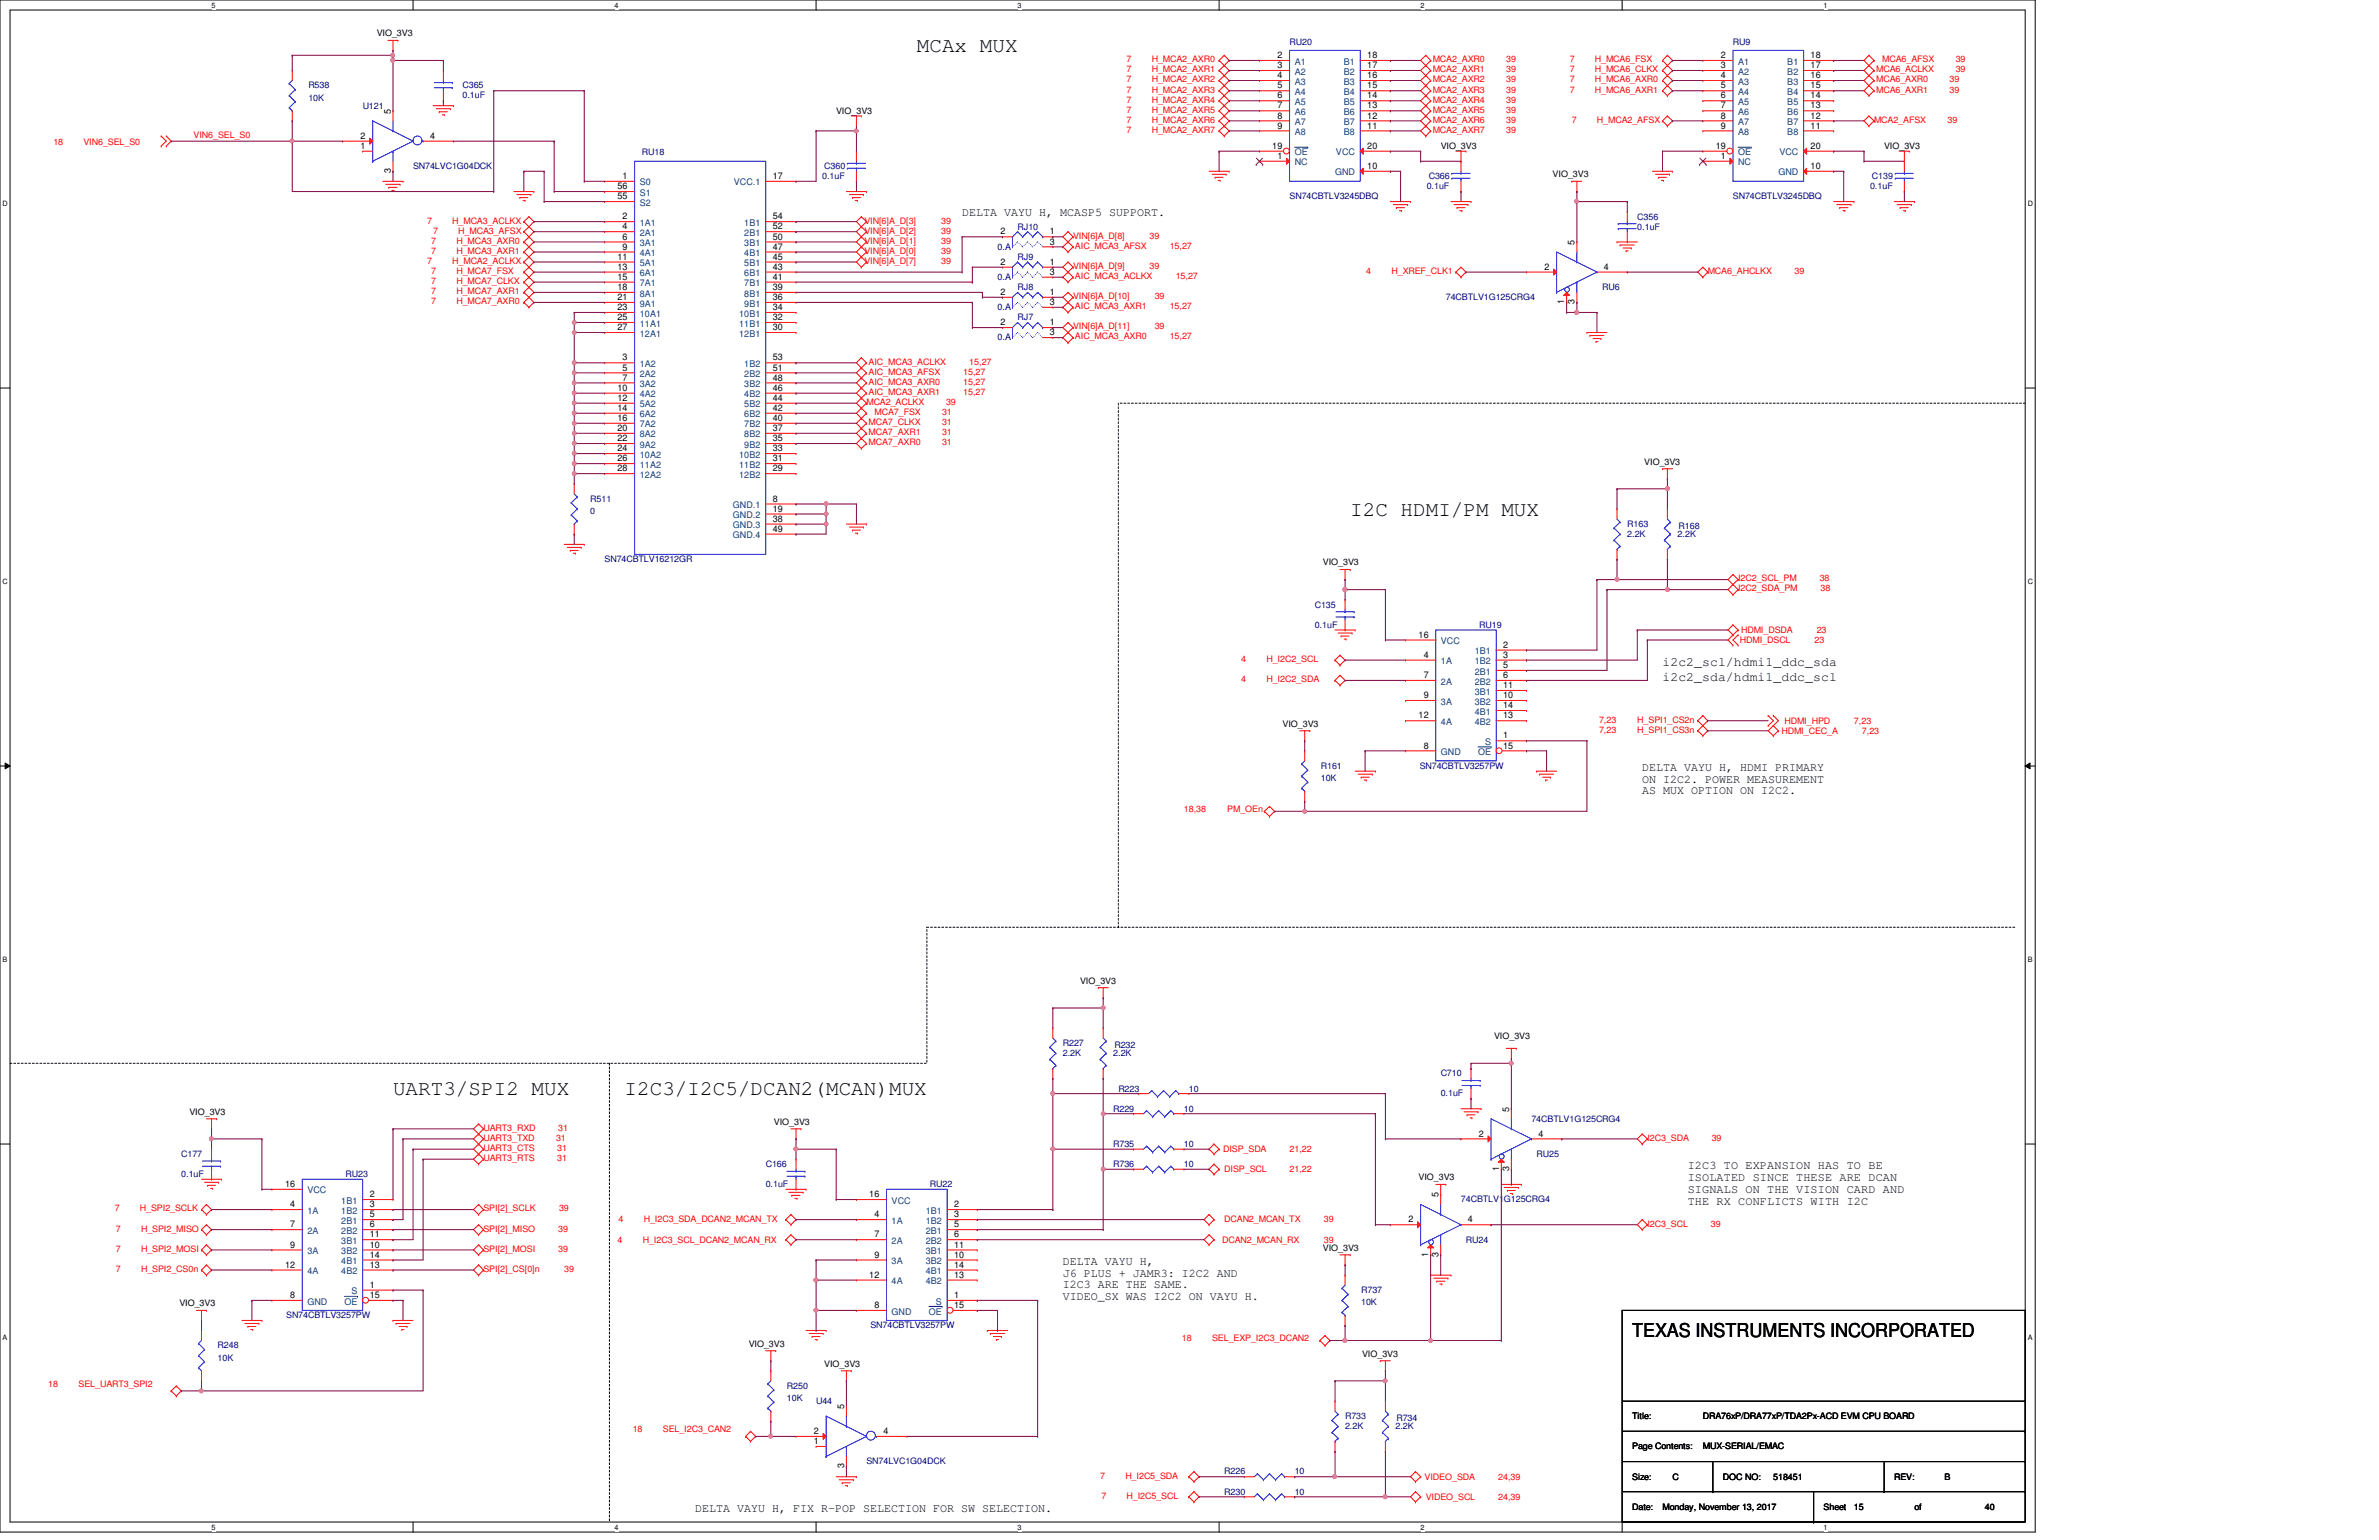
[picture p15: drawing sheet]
<svg xmlns="http://www.w3.org/2000/svg" width="432mm" height="279mm" viewBox="0 0 432 279" stroke-linecap="round" stroke-linejoin="round" font-family="sans-serif">
<defs><g id="words">
<g font-size="3.8">
<text x="166.4" y="9.5">MCAx MUX</text>
<text x="245.1" y="93.6">I2C HDMI/PM MUX</text>
<text x="71.3" y="198.8">UART3/SPI2 MUX</text>
<text x="113.4" y="198.8">I2C3/I2C5/DCAN2(MCAN)MUX</text>
</g>
<text font-size="3.5" x="296.2" y="242.7">TEXAS INSTRUMENTS INCORPORATED</text>
<g font-size="2.4">
<text x="301.8" y="120.8">i2c2_scl/hdmi1_ddc_sda</text>
<text x="301.8" y="123.5">i2c2_sda/hdmi1_ddc_scl</text>
</g>
<g font-size="2.2">
<text x="174.6" y="39.2">DELTA VAYU H, MCASP5 SUPPORT.</text>
<text x="298.1" y="139.8">DELTA VAYU H, HDMI PRIMARY</text>
<text x="298.1" y="142">ON I2C2. POWER MEASUREMENT</text>
<text x="298.1" y="144.1">AS MUX OPTION ON I2C2.</text>
<text x="306.3" y="212.1">I2C3 TO EXPANSION HAS TO BE</text>
<text x="306.3" y="214.2">ISOLATED SINCE THESE ARE DCAN</text>
<text x="306.3" y="216.4">SIGNALS ON THE VISION CARD AND</text>
<text x="306.3" y="218.6">THE RX CONFLICTS WITH I2C</text>
<text x="192.9" y="229.4">DELTA VAYU H,</text>
<text x="192.9" y="231.6">J6 PLUS + JAMR3: I2C2 AND</text>
<text x="192.9" y="233.8">I2C3 ARE THE SAME.</text>
<text x="192.9" y="235.9">VIDEO_SX WAS I2C2 ON VAYU H.</text>
<text x="126.2" y="274.3">DELTA VAYU H, FIX R-POP SELECTION FOR SW SELECTION.</text>
</g>
<g font-size="1.7">
<text x="231.9" y="10.5">2</text>
<text x="248.2" y="10.5">18</text>
<text x="312.3" y="10.5">2</text>
<text x="328.6" y="10.5">18</text>
<text x="231.9" y="12.4">3</text>
<text x="231.9" y="14.2">4</text>
<text x="231.9" y="16">5</text>
<text x="231.9" y="17.9">6</text>
<text x="248.2" y="12.4">17</text>
<text x="248.2" y="14.2">16</text>
<text x="248.2" y="16">15</text>
<text x="248.2" y="17.9">14</text>
<text x="312.3" y="12.4">3</text>
<text x="312.3" y="14.2">4</text>
<text x="312.3" y="16">5</text>
<text x="312.3" y="17.9">6</text>
<text x="328.6" y="12.4">17</text>
<text x="328.6" y="14.2">16</text>
<text x="328.6" y="16">15</text>
<text x="328.6" y="17.9">14</text>
<text x="70.9" y="20.7" transform="rotate(-90 70.9 20.7)">5</text>
<text x="231.9" y="19.7">7</text>
<text x="231.9" y="21.5">8</text>
<text x="231.9" y="23.3">9</text>
<text x="248.2" y="19.7">13</text>
<text x="248.2" y="21.5">12</text>
<text x="248.2" y="23.3">11</text>
<text x="312.3" y="19.7">7</text>
<text x="312.3" y="21.5">8</text>
<text x="312.3" y="23.3">9</text>
<text x="328.6" y="19.7">13</text>
<text x="328.6" y="21.5">12</text>
<text x="328.6" y="23.3">11</text>
<text x="65.4" y="25.2">2</text>
<text x="65.4" y="27">1</text>
<text x="78.1" y="25.2">4</text>
<text x="230.9" y="27">19</text>
<text x="231.9" y="28.8">1</text>
<text x="248.2" y="27">20</text>
<text x="311.4" y="27">19</text>
<text x="312.3" y="28.8">1</text>
<text x="328.6" y="27">20</text>
<text x="70.9" y="31.4" transform="rotate(-90 70.9 31.4)">3</text>
<text x="112.1" y="34.3">56</text>
<text x="113" y="32.5">1</text>
<text x="140.3" y="32.5">17</text>
<text x="248.2" y="30.6">10</text>
<text x="328.6" y="30.6">10</text>
<text x="112.1" y="36.2">55</text>
<text x="113" y="39.8">2</text>
<text x="113" y="41.6">4</text>
<text x="140.3" y="39.8">54</text>
<text x="140.3" y="41.6">52</text>
<text x="112.1" y="47.1">11</text>
<text x="113" y="43.5">6</text>
<text x="113" y="45.3">9</text>
<text x="140.3" y="43.5">50</text>
<text x="140.3" y="45.3">47</text>
<text x="140.3" y="47.1">45</text>
<text x="181.6" y="42.5">2</text>
<text x="190.5" y="42.5">1</text>
<text x="190.5" y="44.4">3</text>
<text x="285.8" y="44.4" transform="rotate(-90 285.8 44.4)">5</text>
<text x="112.1" y="48.9">13</text>
<text x="112.1" y="50.8">15</text>
<text x="112.1" y="52.6">18</text>
<text x="140.3" y="48.9">43</text>
<text x="140.3" y="50.8">41</text>
<text x="140.3" y="52.6">39</text>
<text x="181.6" y="48">2</text>
<text x="181.6" y="53.5">2</text>
<text x="190.5" y="48">1</text>
<text x="190.5" y="49.9">3</text>
<text x="190.5" y="53.5">1</text>
<text x="280.3" y="48.9">2</text>
<text x="291.1" y="48.9">4</text>
<text x="112.1" y="58.1">25</text>
<text x="112.1" y="54.4">21</text>
<text x="112.1" y="56.3">23</text>
<text x="112.1" y="59.9">27</text>
<text x="140.3" y="54.4">36</text>
<text x="140.3" y="56.3">34</text>
<text x="140.3" y="58.1">32</text>
<text x="140.3" y="59.9">30</text>
<text x="181.6" y="59">2</text>
<text x="190.5" y="59">1</text>
<text x="190.5" y="55.3">3</text>
<text x="283.9" y="55.2" transform="rotate(-90 283.9 55.2)">1</text>
<text x="285.8" y="55.2" transform="rotate(-90 285.8 55.2)">3</text>
<text x="113" y="65.4">3</text>
<text x="140.3" y="65.4">53</text>
<text x="190.5" y="60.8">3</text>
<text x="112.1" y="70.9">10</text>
<text x="113" y="67.2">5</text>
<text x="113" y="69">7</text>
<text x="140.3" y="67.2">51</text>
<text x="140.3" y="69">48</text>
<text x="140.3" y="70.9">46</text>
<text x="112.1" y="72.7">12</text>
<text x="112.1" y="74.5">14</text>
<text x="112.1" y="76.4">16</text>
<text x="140.3" y="72.7">44</text>
<text x="140.3" y="74.5">42</text>
<text x="140.3" y="76.4">40</text>
<text x="112.1" y="78.2">20</text>
<text x="112.1" y="80.1">22</text>
<text x="112.1" y="81.9">24</text>
<text x="112.1" y="83.7">26</text>
<text x="140.3" y="78.2">37</text>
<text x="140.3" y="83.7">31</text>
<text x="140.3" y="80.1">35</text>
<text x="140.3" y="81.9">33</text>
<text x="112.1" y="85.5">28</text>
<text x="140.3" y="85.5">29</text>
<text x="140.3" y="92.8">19</text>
<text x="140.3" y="91">8</text>
<text x="140.3" y="94.7">38</text>
<text x="140.3" y="96.5">49</text>
<text x="257.5" y="115.7">16</text>
<text x="258.4" y="119.3">4</text>
<text x="272.8" y="117.5">2</text>
<text x="272.8" y="119.3">3</text>
<text x="258.4" y="123">7</text>
<text x="272.8" y="124.8">11</text>
<text x="272.8" y="121.2">5</text>
<text x="272.8" y="123">6</text>
<text x="257.5" y="130.3">12</text>
<text x="258.4" y="126.7">9</text>
<text x="272.8" y="128.5">14</text>
<text x="272.8" y="130.3">13</text>
<text x="272.8" y="126.7">10</text>
<text x="258.4" y="135.8">8</text>
<text x="272.8" y="134">1</text>
<text x="272.8" y="135.8">15</text>
<text x="273.9" y="201.7" transform="rotate(-90 273.9 201.7)">5</text>
<text x="268.4" y="206.2">2</text>
<text x="279.2" y="206.2">4</text>
<text x="51.7" y="215.3">16</text>
<text x="272.1" y="212.5" transform="rotate(-90 272.1 212.5)">1</text>
<text x="273.9" y="212.5" transform="rotate(-90 273.9 212.5)">3</text>
<text x="52.7" y="219">4</text>
<text x="67.1" y="217.2">2</text>
<text x="67.1" y="219">3</text>
<text x="67.1" y="220.9">5</text>
<text x="157.8" y="217.2">16</text>
<text x="158.7" y="220.9">4</text>
<text x="173.2" y="219">2</text>
<text x="173.2" y="220.9">3</text>
<text x="255.7" y="221.8">2</text>
<text x="261.1" y="217.3" transform="rotate(-90 261.1 217.3)">5</text>
<text x="266.4" y="221.8">4</text>
<text x="52.7" y="222.7">7</text>
<text x="52.7" y="226.4">9</text>
<text x="67.1" y="224.5">11</text>
<text x="67.1" y="226.4">10</text>
<text x="67.1" y="222.7">6</text>
<text x="158.7" y="224.5">7</text>
<text x="173.2" y="226.4">11</text>
<text x="173.2" y="222.7">5</text>
<text x="173.2" y="224.5">6</text>
<text x="51.7" y="230">12</text>
<text x="67.1" y="228.2">14</text>
<text x="67.1" y="230">13</text>
<text x="67.1" y="233.6">1</text>
<text x="157.8" y="231.8">12</text>
<text x="158.7" y="228.2">9</text>
<text x="173.2" y="230">14</text>
<text x="173.2" y="231.8">13</text>
<text x="173.2" y="228.2">10</text>
<text x="259.2" y="228" transform="rotate(-90 259.2 228)">1</text>
<text x="261.1" y="228" transform="rotate(-90 261.1 228)">3</text>
<text x="52.7" y="235.5">8</text>
<text x="67.1" y="235.5">15</text>
<text x="158.7" y="237.3">8</text>
<text x="173.2" y="235.5">1</text>
<text x="173.2" y="237.3">15</text>
<text x="153.2" y="255.7" transform="rotate(-90 153.2 255.7)">5</text>
<text x="147.7" y="260.2">2</text>
<text x="147.7" y="262">1</text>
<text x="160.4" y="260.2">4</text>
<text x="153.2" y="266.4" transform="rotate(-90 153.2 266.4)">3</text>
</g>
<g font-size="1.7" fill="#004080">
<text x="235" y="11.7">A1</text>
<text x="243.9" y="11.7">B1</text>
<text x="315.5" y="11.7">A1</text>
<text x="324.4" y="11.7">B1</text>
<text x="235" y="13.5">A2</text>
<text x="235" y="15.4">A3</text>
<text x="235" y="17.2">A4</text>
<text x="243.9" y="13.5">B2</text>
<text x="243.9" y="15.4">B3</text>
<text x="243.9" y="17.2">B4</text>
<text x="315.5" y="13.5">A2</text>
<text x="315.5" y="15.4">A3</text>
<text x="315.5" y="17.2">A4</text>
<text x="324.4" y="13.5">B2</text>
<text x="324.4" y="15.4">B3</text>
<text x="324.4" y="17.2">B4</text>
<text x="235" y="19">A5</text>
<text x="235" y="20.9">A6</text>
<text x="235" y="22.7">A7</text>
<text x="243.9" y="19">B5</text>
<text x="243.9" y="20.9">B6</text>
<text x="243.9" y="22.7">B7</text>
<text x="315.5" y="19">A5</text>
<text x="315.5" y="20.9">A6</text>
<text x="315.5" y="22.7">A7</text>
<text x="324.4" y="19">B5</text>
<text x="324.4" y="20.9">B6</text>
<text x="324.4" y="22.7">B7</text>
<text x="235" y="24.5">A8</text>
<text x="235" y="28.2">OE</text>
<text x="242.5" y="28.2">VCC</text>
<text x="243.9" y="24.5">B8</text>
<text x="315.5" y="24.5">A8</text>
<text x="315.5" y="28.2">OE</text>
<text x="323" y="28.2">VCC</text>
<text x="324.4" y="24.5">B8</text>
<text x="116.1" y="35.5">S1</text>
<text x="116.1" y="33.7">S0</text>
<text x="133.2" y="33.7">VCC.1</text>
<text x="235" y="30">NC</text>
<text x="242.3" y="31.8">GND</text>
<text x="315.5" y="30">NC</text>
<text x="322.8" y="31.8">GND</text>
<text x="116.1" y="41">1A1</text>
<text x="116.1" y="37.3">S2</text>
<text x="135.1" y="41">1B1</text>
<text x="116.1" y="42.8">2A1</text>
<text x="116.1" y="44.7">3A1</text>
<text x="116.1" y="46.5">4A1</text>
<text x="135.1" y="42.8">2B1</text>
<text x="135.1" y="44.7">3B1</text>
<text x="135.1" y="46.5">4B1</text>
<text x="116.1" y="48.3">5A1</text>
<text x="116.1" y="50.1">6A1</text>
<text x="116.1" y="51.9">7A1</text>
<text x="116.1" y="53.8">8A1</text>
<text x="135.1" y="48.3">5B1</text>
<text x="135.1" y="50.1">6B1</text>
<text x="135.1" y="51.9">7B1</text>
<text x="135.1" y="53.8">8B1</text>
<text x="116.1" y="59.3">11A1</text>
<text x="116.1" y="55.6">9A1</text>
<text x="116.1" y="57.4">10A1</text>
<text x="134.2" y="57.4">10B1</text>
<text x="134.2" y="59.3">11B1</text>
<text x="135.1" y="55.6">9B1</text>
<text x="116.1" y="61.1">12A1</text>
<text x="134.2" y="61.1">12B1</text>
<text x="116.1" y="66.6">1A2</text>
<text x="116.1" y="68.4">2A2</text>
<text x="116.1" y="70.2">3A2</text>
<text x="135.1" y="66.6">1B2</text>
<text x="135.1" y="68.4">2B2</text>
<text x="135.1" y="70.2">3B2</text>
<text x="116.1" y="72.1">4A2</text>
<text x="116.1" y="73.9">5A2</text>
<text x="116.1" y="75.7">6A2</text>
<text x="116.1" y="77.6">7A2</text>
<text x="135.1" y="72.1">4B2</text>
<text x="135.1" y="73.9">5B2</text>
<text x="135.1" y="75.7">6B2</text>
<text x="135.1" y="77.6">7B2</text>
<text x="116.1" y="79.4">8A2</text>
<text x="116.1" y="81.2">9A2</text>
<text x="116.1" y="83.1">10A2</text>
<text x="134.2" y="83.1">10B2</text>
<text x="135.1" y="79.4">8B2</text>
<text x="135.1" y="81.2">9B2</text>
<text x="116.1" y="84.9">11A2</text>
<text x="116.1" y="86.7">12A2</text>
<text x="134.2" y="84.9">11B2</text>
<text x="134.2" y="86.7">12B2</text>
<text x="133" y="94">GND.2</text>
<text x="133" y="92.2">GND.1</text>
<text x="133" y="95.8">GND.3</text>
<text x="133" y="97.7">GND.4</text>
<text x="261.5" y="116.9">VCC</text>
<text x="267.7" y="118.7">1B1</text>
<text x="261.5" y="120.5">1A</text>
<text x="261.5" y="124.2">2A</text>
<text x="267.7" y="120.5">1B2</text>
<text x="267.7" y="122.4">2B1</text>
<text x="267.7" y="124.2">2B2</text>
<text x="261.5" y="127.8">3A</text>
<text x="261.5" y="131.5">4A</text>
<text x="267.7" y="129.7">4B1</text>
<text x="267.7" y="126">3B1</text>
<text x="267.7" y="131.5">4B2</text>
<text x="267.7" y="127.8">3B2</text>
<text x="261.5" y="137">GND</text>
<text x="268.3" y="137">OE</text>
<text x="269.5" y="135.2">S</text>
<text x="55.8" y="220.2">1A</text>
<text x="55.8" y="216.5">VCC</text>
<text x="61.9" y="218.4">1B1</text>
<text x="61.9" y="220.2">1B2</text>
<text x="161.8" y="218.4">VCC</text>
<text x="168" y="220.2">1B1</text>
<text x="55.8" y="223.9">2A</text>
<text x="55.8" y="227.5">3A</text>
<text x="61.9" y="225.7">3B1</text>
<text x="61.9" y="227.5">3B2</text>
<text x="61.9" y="222">2B1</text>
<text x="61.9" y="223.9">2B2</text>
<text x="161.8" y="222">1A</text>
<text x="161.8" y="225.7">2A</text>
<text x="168" y="227.5">3B1</text>
<text x="168" y="222">1B2</text>
<text x="168" y="223.9">2B1</text>
<text x="168" y="225.7">2B2</text>
<text x="55.8" y="231.2">4A</text>
<text x="61.9" y="229.4">4B1</text>
<text x="61.9" y="231.2">4B2</text>
<text x="161.8" y="229.4">3A</text>
<text x="161.8" y="233">4A</text>
<text x="168" y="231.2">4B1</text>
<text x="168" y="233">4B2</text>
<text x="168" y="229.4">3B2</text>
<text x="55.8" y="236.7">GND</text>
<text x="62.5" y="236.7">OE</text>
<text x="63.8" y="234.8">S</text>
<text x="161.8" y="238.5">GND</text>
<text x="168.6" y="238.5">OE</text>
<text x="169.9" y="236.7">S</text>
</g>
<g font-size="1.6">
<text x="68.4" y="6.6">VIO_3V3</text>
<text x="151.8" y="20.6">VIO_3V3</text>
<text x="261.5" y="27.1">VIO_3V3</text>
<text x="342" y="27.1">VIO_3V3</text>
<text x="281.8" y="32.2">VIO_3V3</text>
<text x="298.4" y="84.3">VIO_3V3</text>
<text x="240.1" y="102.6">VIO_3V3</text>
<text x="232.8" y="131.8">VIO_3V3</text>
<text x="196" y="178.5">VIO_3V3</text>
<text x="271.2" y="188.5">VIO_3V3</text>
<text x="34.4" y="202.2">VIO_3V3</text>
<text x="140.5" y="204">VIO_3V3</text>
<text x="257.5" y="214.1">VIO_3V3</text>
<text x="240.1" y="226.9">VIO_3V3</text>
<text x="32.6" y="237">VIO_3V3</text>
<text x="135.9" y="244.3">VIO_3V3</text>
<text x="149.6" y="247.9">VIO_3V3</text>
<text x="247.2" y="246.1">VIO_3V3</text>
<text x="296.2" y="257.5">Title:</text>
<text x="309.1" y="257.5">DRA76xP/DRA77xP/TDA2Px-ACD EVM CPU BOARD</text>
<text x="296.2" y="262.9">Page Contents:</text>
<text x="309.1" y="262.9">MUX-SERIAL/EMAC</text>
<text x="296.2" y="268.4">Size:</text>
<text x="303.6" y="268.4">C</text>
<text x="312.7" y="268.4">DOC NO:</text>
<text x="321.9" y="268.4">518451</text>
<text x="343.8" y="268.4">REV:</text>
<text x="352.9" y="268.4">B</text>
<text x="296.2" y="273.9">Date:</text>
<text x="301.8" y="273.9">Monday, November 13, 2017</text>
<text x="331" y="273.9">Sheet</text>
<text x="336.5" y="273.9">15</text>
<text x="347.5" y="273.9">of</text>
<text x="360.3" y="273.9">40</text>
</g>
<g font-size="1.6" fill="#f00">
<text x="204.5" y="11.3">7</text>
<text x="209" y="11.3">H_MCA2_AXR0</text>
<text x="260.1" y="11.3">MCA2_AXR0</text>
<text x="273.4" y="11.3">39</text>
<text x="284.9" y="11.3">7</text>
<text x="289.5" y="11.3">H_MCA6_FSX</text>
<text x="341.6" y="11.3">MCA6_AFSX</text>
<text x="355" y="11.3">39</text>
<text x="204.5" y="13.1">7</text>
<text x="204.5" y="14.9">7</text>
<text x="204.5" y="16.8">7</text>
<text x="209" y="13.1">H_MCA2_AXR1</text>
<text x="209" y="14.9">H_MCA2_AXR2</text>
<text x="209" y="16.8">H_MCA2_AXR3</text>
<text x="260.1" y="13.1">MCA2_AXR1</text>
<text x="260.1" y="14.9">MCA2_AXR2</text>
<text x="260.1" y="16.8">MCA2_AXR3</text>
<text x="273.4" y="13.1">39</text>
<text x="273.4" y="14.9">39</text>
<text x="273.4" y="16.8">39</text>
<text x="284.9" y="13.1">7</text>
<text x="284.9" y="14.9">7</text>
<text x="284.9" y="16.8">7</text>
<text x="289.5" y="13.1">H_MCA6_CLKX</text>
<text x="289.5" y="14.9">H_MCA6_AXR0</text>
<text x="289.5" y="16.8">H_MCA6_AXR1</text>
<text x="340.5" y="13.1">MCA6_ACLKX</text>
<text x="340.5" y="14.9">MCA6_AXR0</text>
<text x="340.5" y="16.8">MCA6_AXR1</text>
<text x="353.9" y="14.9">39</text>
<text x="353.9" y="16.8">39</text>
<text x="355" y="13.1">39</text>
<text x="204.5" y="18.6">7</text>
<text x="204.5" y="20.4">7</text>
<text x="204.5" y="22.3">7</text>
<text x="209" y="18.6">H_MCA2_AXR4</text>
<text x="209" y="20.4">H_MCA2_AXR5</text>
<text x="209" y="22.3">H_MCA2_AXR6</text>
<text x="260.1" y="18.6">MCA2_AXR4</text>
<text x="260.1" y="20.4">MCA2_AXR5</text>
<text x="260.1" y="22.3">MCA2_AXR6</text>
<text x="273.4" y="18.6">39</text>
<text x="273.4" y="20.4">39</text>
<text x="273.4" y="22.3">39</text>
<text x="285.3" y="22.3">7</text>
<text x="289.9" y="22.3">H_MCA2_AFSX</text>
<text x="340.1" y="22.3">MCA2_AFSX</text>
<text x="353.5" y="22.3">39</text>
<text x="9.7" y="26.3">18</text>
<text x="15.2" y="26.3">VIN6_SEL_S0</text>
<text x="35.1" y="25">VIN6_SEL_S0</text>
<text x="204.5" y="24.1">7</text>
<text x="209" y="24.1">H_MCA2_AXR7</text>
<text x="260.1" y="24.1">MCA2_AXR7</text>
<text x="273.4" y="24.1">39</text>
<text x="77.5" y="40.6">7</text>
<text x="82.1" y="40.6">H_MCA3_ACLKX</text>
<text x="156.9" y="40.6">VIN[6]A_D[3]</text>
<text x="170.8" y="40.6">39</text>
<text x="77.5" y="47.9">7</text>
<text x="78.3" y="44.2">7</text>
<text x="78.3" y="46.1">7</text>
<text x="78.6" y="42.4">7</text>
<text x="82.1" y="47.9">H_MCA2_ACLKX</text>
<text x="82.8" y="44.2">H_MCA3_AXR0</text>
<text x="82.8" y="46.1">H_MCA3_AXR1</text>
<text x="83.2" y="42.4">H_MCA3_AFSX</text>
<text x="156.9" y="42.4">VIN[6]A_D[2]</text>
<text x="156.9" y="44.2">VIN[6]A_D[1]</text>
<text x="156.9" y="46.1">VIN[6]A_D[0]</text>
<text x="156.9" y="47.9">VIN[6]A_D[7]</text>
<text x="170.8" y="42.4">39</text>
<text x="170.8" y="44.2">39</text>
<text x="170.8" y="46.1">39</text>
<text x="170.8" y="47.9">39</text>
<text x="194.8" y="43.3">VIN[6]A_D[8]</text>
<text x="195.1" y="45.1">AIC_MCA3_AFSX</text>
<text x="208.7" y="43.3">39</text>
<text x="212.3" y="45.1">15,27</text>
<text x="78.3" y="49.7">7</text>
<text x="78.3" y="51.5">7</text>
<text x="78.3" y="53.4">7</text>
<text x="82.8" y="49.7">H_MCA7_FSX</text>
<text x="82.8" y="51.5">H_MCA7_CLKX</text>
<text x="82.8" y="53.4">H_MCA7_AXR1</text>
<text x="194.8" y="48.8">VIN[6]A_D[9]</text>
<text x="195.1" y="50.6">AIC_MCA3_ACLKX</text>
<text x="208.7" y="48.8">39</text>
<text x="213.4" y="50.6">15,27</text>
<text x="248" y="49.7">4</text>
<text x="252.6" y="49.7">H_XREF_CLK1</text>
<text x="310" y="49.7">MCA6_AHCLKX</text>
<text x="325.7" y="49.7">39</text>
<text x="78.3" y="55.2">7</text>
<text x="82.8" y="55.2">H_MCA7_AXR0</text>
<text x="194.8" y="54.3">VIN[6]A_D[10]</text>
<text x="194.8" y="59.8">VIN[6]A_D[11]</text>
<text x="195.1" y="56.1">AIC_MCA3_AXR1</text>
<text x="209.6" y="54.3">39</text>
<text x="209.6" y="59.8">39</text>
<text x="212.3" y="56.1">15,27</text>
<text x="195.1" y="61.6">AIC_MCA3_AXR0</text>
<text x="212.3" y="61.6">15,27</text>
<text x="157.6" y="66.2">AIC_MCA3_ACLKX</text>
<text x="157.6" y="68">AIC_MCA3_AFSX</text>
<text x="157.6" y="69.8">AIC_MCA3_AXR0</text>
<text x="157.6" y="71.7">AIC_MCA3_AXR1</text>
<text x="174.8" y="69.8">15,27</text>
<text x="174.8" y="71.7">15,27</text>
<text x="174.8" y="68">15,27</text>
<text x="175.9" y="66.2">15,27</text>
<text x="157.3" y="73.5">MCA2_ACLKX</text>
<text x="157.6" y="77.1">MCA7_CLKX</text>
<text x="158.7" y="75.3">MCA7_FSX</text>
<text x="171" y="77.1">31</text>
<text x="171" y="75.3">31</text>
<text x="171.7" y="73.5">39</text>
<text x="157.6" y="79">MCA7_AXR1</text>
<text x="157.6" y="80.8">MCA7_AXR0</text>
<text x="171" y="79">31</text>
<text x="171" y="80.8">31</text>
<text x="315.5" y="105.5">I2C2_SCL_PM</text>
<text x="315.5" y="107.3">I2C2_SDA_PM</text>
<text x="330.3" y="105.5">38</text>
<text x="330.5" y="107.3">38</text>
<text x="315.8" y="116.6">HDMI_DSCL</text>
<text x="316" y="114.8">HDMI_DSDA</text>
<text x="329.4" y="116.6">23</text>
<text x="329.7" y="114.8">23</text>
<text x="225.3" y="120.1">4</text>
<text x="225.3" y="123.8">4</text>
<text x="229.9" y="120.1">H_I2C2_SCL</text>
<text x="229.9" y="123.8">H_I2C2_SDA</text>
<text x="290.2" y="131.1">7,23</text>
<text x="297.2" y="131.1">H_SPI1_CS2n</text>
<text x="323.9" y="131.4">HDMI_HPD</text>
<text x="336.5" y="131.4">7,23</text>
<text x="290.2" y="132.9">7,23</text>
<text x="297.2" y="132.9">H_SPI1_CS3n</text>
<text x="323.3" y="133.1">HDMI_CEC_A</text>
<text x="337.9" y="133.1">7,23</text>
<text x="214.9" y="147.4">18,38</text>
<text x="222.8" y="147.4">PM_OEn</text>
<text x="87.8" y="205.1">UART3_RXD</text>
<text x="87.8" y="207">UART3_TXD</text>
<text x="87.8" y="208.8">UART3_CTS</text>
<text x="100.9" y="207">31</text>
<text x="101.1" y="208.8">31</text>
<text x="101.3" y="205.1">31</text>
<text x="222" y="209">DISP_SDA</text>
<text x="234.1" y="209">21,22</text>
<text x="299" y="207">I2C3_SDA</text>
<text x="310.7" y="207">39</text>
<text x="87.8" y="210.7">UART3_RTS</text>
<text x="101.1" y="210.7">31</text>
<text x="222.2" y="212.6">DISP_SCL</text>
<text x="234.1" y="212.6">21,22</text>
<text x="20.8" y="219.8">7</text>
<text x="25.4" y="219.8">H_SPI2_SCLK</text>
<text x="87.8" y="219.8">SPI[2]_SCLK</text>
<text x="101.5" y="219.8">39</text>
<text x="112.3" y="221.8">4</text>
<text x="116.8" y="221.8">H_I2C3_SDA_DCAN2_MCAN_TX</text>
<text x="222.2" y="221.8">DCAN2_MCAN_TX</text>
<text x="240.3" y="221.8">39</text>
<text x="21" y="223.4">7</text>
<text x="21" y="227.1">7</text>
<text x="25.6" y="223.4">H_SPI2_MISO</text>
<text x="25.6" y="227.1">H_SPI2_MOSI</text>
<text x="87.8" y="223.4">SPI[2]_MISO</text>
<text x="87.8" y="227.1">SPI[2]_MOSI</text>
<text x="101.3" y="223.4">39</text>
<text x="101.3" y="227.1">39</text>
<text x="112.1" y="225.5">4</text>
<text x="116.7" y="225.5">H_I2C3_SCL_DCAN2_MCAN_RX</text>
<text x="221.8" y="225.5">DCAN2_MCAN_RX</text>
<text x="240.3" y="225.5">39</text>
<text x="299" y="222.5">I2C3_SCL</text>
<text x="310.5" y="222.5">39</text>
<text x="21" y="230.8">7</text>
<text x="25.6" y="230.8">H_SPI2_CS0n</text>
<text x="87.8" y="230.8">SPI[2]_CS[0]n</text>
<text x="102.4" y="230.8">39</text>
<text x="214.5" y="243.4">18</text>
<text x="220" y="243.4">SEL_EXP_I2C3_DCAN2</text>
<text x="8.8" y="251.6">18</text>
<text x="14.3" y="251.6">SEL_UART3_SPI2</text>
<text x="114.9" y="259.8">18</text>
<text x="120.3" y="259.8">SEL_I2C3_CAN2</text>
<text x="199.7" y="268.3">7</text>
<text x="204.3" y="268.3">H_I2C5_SDA</text>
<text x="258.6" y="268.4">VIDEO_SDA</text>
<text x="271.9" y="268.4">24,39</text>
<text x="199.9" y="271.9">7</text>
<text x="204.5" y="271.9">H_I2C5_SCL</text>
<text x="258.8" y="272.1">VIDEO_SCL</text>
<text x="271.9" y="272.1">24,39</text>
</g>
<g font-size="1.6" fill="#000080">
<text x="234.1" y="8.2">RU20</text>
<text x="314.5" y="8.2">RU9</text>
<text x="56" y="16">R538</text>
<text x="83.9" y="16">C365</text>
<text x="83.9" y="17.7">0.1uF</text>
<text x="56" y="18.2">10K</text>
<text x="65.8" y="19.7">U121</text>
<text x="116.5" y="28.2">RU18</text>
<text x="75" y="30.7">SN74LVC1G04DCK</text>
<text x="149.2" y="32.5">0.1uF</text>
<text x="149.6" y="30.7">C360</text>
<text x="259" y="34.3">0.1uF</text>
<text x="259.3" y="32.5">C366</text>
<text x="339.4" y="34.3">0.1uF</text>
<text x="339.8" y="32.5">C139</text>
<text x="184.7" y="41.7">RJ10</text>
<text x="234.1" y="36.2">SN74CBTLV3245DBQ</text>
<text x="297.2" y="39.8">C356</text>
<text x="297.2" y="41.7">0.1uF</text>
<text x="314.5" y="36.2">SN74CBTLV3245DBQ</text>
<text x="181.1" y="45.3">0.A</text>
<text x="184.7" y="47.2">RJ9</text>
<text x="181.1" y="50.8">0.A</text>
<text x="184.7" y="52.6">RJ8</text>
<text x="290.8" y="52.6">RU6</text>
<text x="181.1" y="56.3">0.A</text>
<text x="184.7" y="58.1">RJ7</text>
<text x="262.4" y="54.5">74CBTLV1G125CRG4</text>
<text x="181.1" y="61.8">0.A</text>
<text x="107.1" y="91.1">R511</text>
<text x="107.1" y="93.2">0</text>
<text x="295.4" y="95.6">R163</text>
<text x="304.7" y="96">R168</text>
<text x="295.4" y="97.5">2.2K</text>
<text x="304.5" y="97.5">2.2K</text>
<text x="109.7" y="102">SN74CBTLV16212GR</text>
<text x="238.6" y="110.2">C135</text>
<text x="238.6" y="113.9">0.1uF</text>
<text x="268.5" y="113.9">RU19</text>
<text x="239.7" y="139.5">R161</text>
<text x="239.7" y="141.7">10K</text>
<text x="257.7" y="139.5">SN74CBTLV3257PW</text>
<text x="192.9" y="189.8">R227</text>
<text x="192.9" y="191.6">2.2K</text>
<text x="202.1" y="191.6">2.2K</text>
<text x="202.3" y="190.2">R232</text>
<text x="261.5" y="195.3">C710</text>
<text x="202.1" y="201.7">R229</text>
<text x="203" y="198">R223</text>
<text x="214.9" y="201.7">10</text>
<text x="215.8" y="198">10</text>
<text x="261.5" y="198.9">0.1uF</text>
<text x="278" y="203.5">74CBTLV1G125CRG4</text>
<text x="32.9" y="209.9">C177</text>
<text x="202.1" y="208.1">R735</text>
<text x="214.9" y="208.1">10</text>
<text x="278.9" y="209.9">RU25</text>
<text x="32.9" y="213.6">0.1uF</text>
<text x="62.7" y="213.6">RU23</text>
<text x="139" y="211.8">C166</text>
<text x="139" y="215.4">0.1uF</text>
<text x="168.8" y="215.4">RU22</text>
<text x="202.1" y="211.8">R736</text>
<text x="214.9" y="211.8">10</text>
<text x="265.2" y="218.1">74CBTLV1G125CRG4</text>
<text x="266.1" y="225.5">RU24</text>
<text x="51.9" y="239.2">SN74CBTLV3257PW</text>
<text x="247.1" y="234.6">R737</text>
<text x="247.1" y="236.8">10K</text>
<text x="39.5" y="244.6">R248</text>
<text x="158" y="241">SN74CBTLV3257PW</text>
<text x="39.5" y="246.8">10K</text>
<text x="142.8" y="252">R250</text>
<text x="142.8" y="254.2">10K</text>
<text x="148.1" y="254.7">U44</text>
<text x="244.1" y="257.5">R733</text>
<text x="253.4" y="257.8">R734</text>
<text x="244.1" y="259.3">2.2K</text>
<text x="253.3" y="259.3">2.2K</text>
<text x="157.3" y="265.7">SN74LVC1G04DCK</text>
<text x="222.2" y="267.5">R226</text>
<text x="235" y="267.5">10</text>
<text x="222.2" y="271.2">R230</text>
<text x="235" y="271.2">10</text>
</g>
<g font-size="1.3">
<text x="38.4" y="1.4">5</text>
<text x="111.5" y="1.4">4</text>
<text x="184.7" y="1.4">3</text>
<text x="257.9" y="1.4">2</text>
<text x="331" y="1.4">1</text>
<text x=".5" y="37.3">D</text>
<text x="368" y="37.3">D</text>
<text x=".5" y="105.9">C</text>
<text x="368" y="105.9">C</text>
<text x=".5" y="174.5">B</text>
<text x="368" y="174.5">B</text>
<text x=".5" y="243">A</text>
<text x="368" y="243">A</text>
<text x="38.4" y="277.5">5</text>
<text x="111.5" y="277.5">4</text>
<text x="184.7" y="277.5">3</text>
<text x="257.9" y="277.5">2</text>
<text x="331" y="277.5">1</text>
</g>
</g></defs>
<path d="M0 0h369.4v278h-369.4zM1.8 1.8h365.8v274.3h-365.8z" fill="none" stroke="#000" stroke-width=".18"/>
<g fill="#fff">
<path d="M38.4 .2h.7v1.5h-.7z"/>
<path d="M38.4 276.4h.7v1.4h-.7z"/>
</g>
<path d="M75 0v1.8M75 276.1v1.9" fill="none" stroke="#000" stroke-width=".18"/>
<g fill="#fff">
<path d="M111.5 .2h.8v1.5h-.8z"/>
<path d="M111.5 276.4h.8v1.4h-.8z"/>
</g>
<path d="M148.1 0v1.8M148.1 276.1v1.9" fill="none" stroke="#000" stroke-width=".18"/>
<g fill="#fff">
<path d="M184.7 .2h.7v1.5h-.7z"/>
<path d="M184.7 276.4h.7v1.4h-.7z"/>
</g>
<path d="M221.3 0v1.8M221.3 276.1v1.9" fill="none" stroke="#000" stroke-width=".18"/>
<g fill="#fff">
<path d="M257.9 .2h.7v1.5h-.7z"/>
<path d="M257.9 276.4h.7v1.4h-.7z"/>
</g>
<path d="M294.4 0v1.8M294.4 276.1v1.9" fill="none" stroke="#000" stroke-width=".18"/>
<g fill="#fff">
<path d="M331 .2h.7v1.5h-.7z"/>
<path d="M331 276.4h.7v1.4h-.7z"/>
<path d="M.5 36.1h.9v1.5h-.9z"/>
<path d="M368 36.1h1v1.5h-1z"/>
<path d="M.5 104.7h.9v1.5h-.9z"/>
<path d="M368 104.7h1v1.5h-1z"/>
</g>
<path d="M0 70.4h1.8M367.6 70.4h1.8" fill="none" stroke="#000" stroke-width=".18"/>
<g fill="#fff">
<path d="M.5 173.3h.8v1.5h-.8z"/>
<path d="M368 173.3h.9v1.5h-.9z"/>
</g>
<path d="M0 139h1.8M.9 138.4l.9 .6-.9 .5zM367.6 139l.9-.6v1.1zM367.6 139h1.8" fill="none" stroke="#000" stroke-width=".18"/>
<path d="M.9 138.4l.9 .6-.9 .5zM367.6 139l.9-.6v1.1z" fill="#000"/>
<g fill="#fff">
<path d="M.5 241.9h.8v1.4h-.8z"/>
<path d="M368 241.9h.9v1.4h-.9z"/>
</g>
<g fill="none" stroke="#000" stroke-width=".18">
<path d="M0 207.6h1.8M367.6 207.6h1.8M294.4 237.7h73.2v38.4h-73.2zM294.4 259.7h73.2M294.4 254.2h73.2M367.6 259.7h.1M367.6 254.2h.1M294.4 270.6h73.2M294.4 265.2h73.2M310.9 270.6h.1M310.9 265.2v5.4M329.2 276.1h.1"/>
<path d="M329.2 270.6v5.5M342 270.6h.1M342 265.2v5.4M367.6 270.6h.1M367.6 265.2h.1"/>
</g>
<path d="M367.6 73.2h-164.6v95M168.2 168.2h197.6M1.8 192.9h166.4v-24.7M110.6 192.9v83.2" fill="none" stroke="#000" stroke-width=".18" stroke-dasharray=".3 .3"/>
<g fill="none" stroke="#f00" stroke-width=".18">
<path d="M70.4 7.3h1.8M71.3 9.1h.1M71.3 7.3v1.8M72.2 7.3h.1M78.6 19.2h3.7M79.2 19.7h2.5M81.7 19.7h.1M82.3 19.2h.1M221.3 11h.1M221.3 12.8h.1M221.3 14.6h.1M221.3 16.5h.1"/>
<path d="M221.3 18.3h.1M221.3 11l1.8 1.8-.9 .9M221.3 12.8l1.8 1.8-.9 .9M221.3 14.6l.9 .9M221.3 16.5l.9 .9M221.3 18.3l.9 .9M222.2 10h.1M222.2 11.9h.1M222.2 13.7h.1M222.2 15.5h.1M222.2 17.4h.1M222.2 19.2h.1"/>
<path d="M222.2 10l.9 1-.9 .9M222.2 10l-.9 1M222.2 11.9l-.9 .9M222.2 13.7l-.9 .9M222.2 15.5l.9 1-1.8 1.8M222.2 15.5l-.9 1M222.2 17.4l.9 .9-1.8 1.8M222.2 19.2l.9 .9-.9 .9M228.6 11h.1M228.6 12.8h.1M228.6 14.6h.1M228.6 16.5h.1"/>
<path d="M228.6 18.3h.1M228.6 11h5.5M228.6 12.8h5.5M228.6 14.6h5.5M228.6 16.5h5.5M228.6 18.3h5.5M258.8 10h.1M258.8 11.9h.1M258.8 13.7h.1M258.8 15.5h.1M258.8 17.4h.1M258.8 19.2h.1"/>
<path d="M258.8 10l-.9 1 1.8 1.8M258.8 10l.9 1M258.8 11.9l-.9 .9 1.8 1.8M258.8 13.7l-.9 .9 .9 .9M258.8 15.5l-.9 1 .9 .9M258.8 15.5l.9 1M258.8 17.4l.9 .9M258.8 19.2l.9 .9M259.7 11h.1M259.7 12.8h.1M259.7 14.6h.1M259.7 16.5h.1"/>
<path d="M259.7 18.3h.1M259.7 11l-.9 .9M259.7 12.8l-.9 .9M259.7 14.6l-.9 .9M259.7 16.5l-1.8 1.8 .9 .9M259.7 18.3l-1.8 1.8 1.8 1.8M301.8 11h.1M301.8 12.8h.1M301.8 14.6h.1M301.8 16.5h.1M301.8 11l.8 .9M301.8 12.8l.8 .9"/>
<path d="M301.8 14.6l.8 .9M301.8 16.5l.8 .9M302.6 10h.1M302.6 11.9h.1M302.6 13.7h.1M302.6 15.5h.1M302.6 17.4h.1M302.6 10l1 1-1.8 1.8M302.6 10l-.8 1M302.6 11.9l1 .9-1.8 1.8M302.6 13.7l1 .9-1 .9M302.6 15.5l1 1-1 .9"/>
<path d="M302.6 15.5l-.8 1M339.2 10h.1M339.2 11.9h.1M339.2 13.7h.1M339.2 15.5h.1M339.2 17.4h.1M339.2 10l-.9 1 .9 .9M339.2 10l.9 1M339.2 11.9l.9 .9M339.2 13.7l.9 .9M339.2 15.5l-.9 1 .9 .9M339.2 15.5l.9 1"/>
<path d="M340.1 11h.1M340.1 12.8h.1M340.1 14.6h.1M340.1 16.5h.1M340.1 11l-1.8 1.8 .9 .9M340.1 12.8l-1.8 1.8 .9 .9M340.1 14.6l-.9 .9M340.1 16.5l-.9 .9M29.3 24.7h.1M29.3 26.5h.1M29.3 24.7l.9 .9-.9 .9M30.2 24.7h.1"/>
<path d="M30.2 26.5h.1M30.2 24.7l.9 .9-.9 .9M69.5 32.9h3.7M70 33.4h2.6M70.6 34h.1M70.6 34h1.5M71.1 34.5h.4M71.5 34.5h.1M72.6 33.4h.1M73.2 32.9h.1M79.7 20.3h.1M79.7 20.3h1.5"/>
<path d="M80.3 20.8h.3M80.6 20.8h.1M93.3 34.8h3.6M93.8 35.3h2.6M94.4 35.9h.1M94.4 35.9h1.4M94.9 36.4h.4M95.3 36.4h.1M96 39.3h.1M96 39.3l.9 .9-.9 .9M96 39.3l-.9 .9M96.4 35.3h.1"/>
<path d="M96.9 34.8h.1M153.6 34.8h3.7M154.2 35.3h2.5M154.5 21h1.8M154.7 35.9h.1M154.7 35.9h1.5M155.2 36.4h.4M155.4 22.9h.1M155.4 21v1.9M155.6 36.4h.1M156.3 21h.1M156.3 39.3h.1"/>
<path d="M156.3 39.3l-.9 .9 .9 .9M156.3 39.3l1 .9M156.7 35.3h.1M157.3 34.8h.1M219.5 31.1h3.6M220 31.6h2.5M220.6 32.2h.1M220.6 32.2h1.4M221.1 32.7h.3M221.3 20.1h.1M221.3 21.9h.1M221.3 23.7h.1"/>
<path d="M221.3 20.1l1.8 1.8-.9 1M221.3 21.9l1.8 1.8-.9 1M221.3 23.7l.9 1M221.4 32.7h.1M222.2 21h.1M222.2 22.9h.1M222.2 24.7h.1M222.2 21l-.9 .9M222.2 22.9l-.9 .8M222.5 31.6h.1M223.1 31.1h.1M228.6 20.1h.1"/>
<path d="M228.6 21.9h.1M228.6 23.7h.1M228.6 20.1h5.5M228.6 21.9h5.5M228.6 23.7h5.5M252.3 36.6h3.7M252.9 37.1h2.6M253.4 37.7h.1M253.4 37.7h1.5M254 38.2h.4M254.4 38.2h.1M255.5 37.1h.1"/>
<path d="M256 36.6h.1M258.8 21h.1M258.8 22.9h.1M258.8 24.7h.1M258.8 21l-.9 .9 1.8 1.8M258.8 22.9l-.9 .8 .9 1M259.7 20.1h.1M259.7 21.9h.1M259.7 23.7h.1M259.7 20.1l-.9 .9M259.7 21.9l-.9 1M259.7 23.7l-.9 1"/>
<path d="M263.4 36.6h3.6M263.9 37.1h2.5M264.2 27.4h1.9M264.5 37.7h.1M264.5 37.7h1.4M265 38.2h.3M265.2 29.3h.1M265.2 27.4v1.9M265.3 38.2h.1M266.1 27.4h.1M266.4 37.1h.1M267 36.6h.1"/>
<path d="M285.3 32.9h.1M285.3 32.9h1.8M286.2 34.8h.1M286.2 32.9v1.9M299.9 31.1h3.7M300.5 31.6h2.5M301 32.2h.1M301 32.2h1.5M301.5 32.7h.4M301.8 21.9h.1M301.8 21.9l.8 1M301.9 32.7h.1"/>
<path d="M302.6 21h.1M302.6 22.9h.1M302.6 21l1 .9-1 1M302.6 21l-.8 .9M303 31.6h.1M303.6 31.1h.1M332.8 36.6h3.7M333.4 37.1h2.6M333.9 37.7h.1M333.9 37.7h1.5M334.5 38.2h.4M334.9 38.2h.1"/>
<path d="M336 37.1h.1M336.5 36.6h.1M339.2 21h.1M339.2 22.9h.1M339.2 21l-.9 .9 .9 1M339.2 21l.9 .9M340.1 21.9h.1M340.1 21.9l-.9 1M343.8 36.6h3.7M344.3 37.1h2.6M344.7 27.4h1.8M344.9 37.7h.1"/>
<path d="M344.9 37.7h1.5M345.4 38.2h.4M345.7 29.3h.1M345.7 27.4v1.9M345.8 38.2h.1M346.5 27.4h.1M346.9 37.1h.1M347.5 36.6h.1M95.1 40.2h.1M95.1 42h.1M95.1 43.9h.1M95.1 45.7h.1"/>
<path d="M95.1 47.5h.1M95.1 49.4h.1M95.1 51.2h.1M95.1 53h.1M95.1 54.9h.1M95.1 40.2l1.8 1.8-.9 1M95.1 42l.9 1M95.1 43.9l.9 .9M95.1 45.7l.9 .9M95.1 47.5l1.8 1.9-.9 .9M95.1 49.4l1.8 1.8-.9 .9M95.1 51.2l.9 .9"/>
<path d="M95.1 53l.9 .9M95.1 54.9l.9 .9M96 41.1h.1M96 43h.1M96 44.8h.1M96 46.6h.1M96 48.5h.1M96 50.3h.1M96 52.1h.1M96 53.9h.1M96 55.8h.1M96 41.1l-.9 .9"/>
<path d="M96 43l.9 .9-1.8 1.8M96 43l-.9 .9M96 44.8l.9 .9-1.8 1.8M96 46.6l.9 .9-.9 1M96 48.5l-.9 .9M96 50.3l-.9 .9M96 52.1l.9 .9-1.8 1.9M96 52.1l-.9 .9M96 53.9l.9 1-.9 .9M156.3 41.1h.1M156.3 43h.1M156.3 44.8h.1"/>
<path d="M156.3 46.6h.1M156.3 48.5h.1M156.3 41.1l1 .9M156.3 43l-.9 .9 1.9 1.8M156.3 43l1 .9M156.3 44.8l-.9 .9 .9 .9M156.3 46.6l-.9 .9 .9 1M156.3 46.6l1 .9M157.3 40.2h.1M157.3 42h.1M157.3 43.9h.1M157.3 45.7h.1"/>
<path d="M157.3 47.5h.1M157.3 40.2l-1.9 1.8 .9 1M157.3 42l-1 1M157.3 43.9l-1 .9M157.3 45.7l-1 .9M157.3 47.5l-1 1M193.8 42h.1M193.8 43.9h.1M193.8 47.5h.1M193.8 49.4h.1M193.8 53h.1M193.8 54.9h.1"/>
<path d="M193.8 58.5h.1M193.8 51.2h.1M193.8 45.7h.1M193.8 56.7h.1M193.8 42l-.9 1 .9 .9M193.8 47.5l-.9 1 .9 .9M193.8 42l1 1M193.8 47.5l1 1M193.8 53l-.9 .9 .9 1M193.8 53l1 .9M193.8 58.5l-.9 .9 .9 .9M193.8 58.5l1 .9"/>
<path d="M193.8 49.4l-.9 .9 .9 .9M193.8 49.4l1 .9M193.8 43.9l-.9 .9 .9 .9M193.8 43.9l1 .9M193.8 54.9l-.9 .9 .9 .9M193.8 54.9l1 .9M194.8 43h.1M194.8 48.5h.1M194.8 53.9h.1M194.8 59.4h.1M194.8 50.3h.1M194.8 44.8h.1"/>
<path d="M194.8 55.8h.1M194.8 44.8l-1 .9M194.8 43l-1 .9M194.8 48.5l-1 .9M194.8 53.9l-1 1M194.8 59.4l-1 .9M194.8 50.3l-1 .9M194.8 55.8l-1 .9M264.2 49.4h.1M264.2 49.4l1 .9M265.2 48.5h.1M265.2 50.3h.1"/>
<path d="M265.2 48.5l.9 .9-.9 .9M265.2 48.5l-1 .9M293.5 43.9h.1M293.5 43.9h3.7M294 44.4h.1M294 44.4h2.6M294.6 45h1.5M295.1 45.5h.1M295.1 45.5h.4M296.1 45h.1M309.1 48.5h.1M309.1 50.3h.1"/>
<path d="M309.1 48.5l-1 .9 1 .9M309.1 48.5l.9 .9M310 49.4h.1M310 49.4l-.9 .9M156.3 64.9h.1M156.3 66.8h.1M156.3 68.6h.1M156.3 70.4h.1M156.3 72.2h.1M156.3 74h.1M156.3 75.9h.1M156.3 77.7h.1"/>
<path d="M156.3 79.5h.1M156.3 64.9l-.9 .9 .9 1M156.3 64.9l1 .9M156.3 66.8l1 .8M156.3 68.6l1 .9M156.3 70.4l-.9 .9 1.9 1.9M156.3 70.4l1 .9M156.3 72.2l-.9 1 1.9 1.8M156.3 74l-.9 1 .9 .9M156.3 75.9l1 .9M156.3 77.7l1 .9M156.3 79.5l-.9 1 .9 .9"/>
<path d="M156.3 79.5l1 1M157.3 65.8h.1M157.3 67.6h.1M157.3 69.5h.1M157.3 71.3h.1M157.3 73.2h.1M157.3 75h.1M157.3 76.8h.1M157.3 78.6h.1M157.3 65.8l-1.9 1.8 .9 1M157.3 67.6l-1.9 1.9 .9 .9M157.3 69.5l-1 .9"/>
<path d="M157.3 71.3l-1 .9M157.3 73.2l-1 .8M157.3 75l-1.9 1.8 .9 .9M157.3 76.8l-1.9 1.8 .9 .9M157.3 78.6l-1 .9M193.8 60.3h.1M193.8 62.2h.1M193.8 60.3l-.9 1 .9 .9M193.8 60.3l1 1M194.8 61.3h.1M194.8 61.3l-1 .9M288 60.3h.1"/>
<path d="M288 60.3h3.7M288.6 60.9h.1M288.6 60.9h2.5M289.1 61.4h1.5M289.7 62h.1M289.7 62h.3M290.6 61.4h.1M102.4 98.8h3.6M103 99.3h2.5M103.5 99.9h.1M103.5 99.9h1.4M105.5 99.3h.1"/>
<path d="M106 98.8h.1M153.6 95.1h3.7M154.2 95.6h2.5M154.7 96.2h.1M154.7 96.2h1.5M155.2 96.7h.4M155.6 96.7h.1M156.3 81.4h.1M156.7 95.6h.1M157.3 95.1h.1M157.3 80.5h.1M157.3 80.5l-1 .9"/>
<path d="M301.8 85h.1M301.8 85h1.8M302.6 86.9h.1M302.6 85v1.9M104.1 100.4h.3M104.4 100.4h.1M242.3 119.8h.1M242.3 114.3h3.7M242.3 119.8l.9 .9M242.9 114.9h2.5M243.2 118.9h.1M243.2 103.3h1.9"/>
<path d="M243.2 118.9l-.9 .9M243.2 118.9l.9 .9-.9 .9M243.4 115.4h.1M243.4 115.4h1.5M244 116h.3M244.1 105.2h.1M244.1 103.3v1.9M244.3 116h.1M245.1 103.3h.1M245.4 114.9h.1M246 114.3h.1M314.5 106h.1"/>
<path d="M314.5 104.2h.1M314.5 107.9h.1M314.5 113.4h.1M314.5 115.2h.1M314.5 117.1h.1M314.5 104.2l-.9 1 1.9 1.8M314.5 104.2l1 1M314.5 106l-.9 1 .9 .9M314.5 113.4l-.9 .9 .9 .9M314.5 113.4l1 .9M314.5 115.2l-.9 .9 .9 1M315.5 105.2h.1"/>
<path d="M315.5 107h.1M315.5 114.3h.1M315.5 117.1h.1M315.5 115.2h.1M315.5 105.2l-1 .8M315.5 107l-1 .9M315.5 114.3l-1 .9M315.5 115.2l-1 .9 1 1M235.9 132.6h1.8M236.8 134.4h.1M236.8 132.6v1.8M237.7 132.6h.1"/>
<path d="M242.3 123.4h.1M242.3 123.4l.9 .9M243.2 120.7h.1M243.2 122.5h.1M243.2 124.3h.1M243.2 122.5l.9 .9-.9 .9M243.2 122.5l-.9 .9M246 139.9h3.6M249.6 139.9h.1M278.9 139.9h.1M278.9 139.9h3.6M308.1 130.8h.1"/>
<path d="M308.1 132.6h.1M308.1 130.8l1 .9M308.1 132.6l1 .9M309.1 129.8h.1M309.1 131.7h.1M309.1 133.5h.1M309.1 129.8l.9 1-1.9 1.8M309.1 129.8l-1 1M309.1 131.7l.9 .9-.9 .9M320.9 129.8h.1M320.9 131.7h.1M320.9 129.8l1 1-1 .9"/>
<path d="M321.9 129.8h.1M321.9 131.7h.1M321.9 133.5h.1M321.9 129.8l.9 1-.9 .9M321.9 131.7l-1 .9 1 .9M321.9 131.7l.9 .9M322.8 132.6h.1M322.8 132.6l-.9 .9M229.5 147.2h.1M229.5 147.2l.9 .9M230.4 146.3h.1M230.4 148.1h.1"/>
<path d="M230.4 146.3l1 .9-1 .9M230.4 146.3l-.9 .9M246.5 140.5h2.6M247.1 141h.1M247.1 141h1.4M247.6 141.5h.4M248 141.5h.1M249.1 140.5h.1M279.4 140.5h.1M279.4 140.5h2.6M280 141h1.4M280.5 141.5h.1"/>
<path d="M280.5 141.5h.4M281.4 141h.1M199.3 179.2h.1M199.3 179.2h1.9M200.2 179.2v1.9M200.2 181.1h.1M273.4 190.2h1.8M274.3 192h.1M274.3 190.2v1.8M275.2 190.2h.1M36.6 219.5h.1M36.6 214h3.6"/>
<path d="M36.6 219.5l.9 .8M37.1 214.5h2.6M37.5 218.5h.1M37.5 203h1.8M37.5 218.5l.9 1-.9 .8M37.5 218.5l-.9 1M37.7 215.1h.1M37.7 215.1h1.4M38.2 215.6h.4M38.4 204.8h.1M38.4 203v1.8M38.6 215.6h.1"/>
<path d="M39.3 203h.1M39.7 214.5h.1M40.2 214h.1M86.9 205.7h.1M86.9 203.9h.1M86.9 207.6h.1M86.9 209.4h.1M86.9 211.2h.1M86.9 218.5h.1M86.9 203.9l-1 .9 1.9 1.8M86.9 203.9l.9 .9M86.9 205.7l-1 .9 1 1"/>
<path d="M86.9 207.6l-1 .9 1 .9M86.9 207.6l.9 .9M86.9 209.4l.9 .9M86.9 218.5l-1 1 1 .8M86.9 218.5l.9 1M87.8 204.8h.1M87.8 206.6h.1M87.8 208.5h.1M87.8 210.3h.1M87.8 219.5h.1M87.8 204.8l-.9 .9M87.8 206.6l-.9 1"/>
<path d="M87.8 208.5l-1.9 1.8 1 .9M87.8 210.3l-.9 .9M87.8 219.5l-.9 .8M142.6 215.8h3.7M143.2 216.3h2.6M143.6 204.8h1.8M143.7 216.9h.1M143.7 216.9h1.5M144.3 217.4h.4M144.5 206.6h.1M144.5 204.8v1.8M144.7 217.4h.1"/>
<path d="M145.4 204.8h.1M145.8 216.3h.1M146.3 215.8h.1M220.3 207.6h.1M220.3 209.4h.1M220.3 211.2h.1M220.3 213.1h.1M220.3 207.6l-.8 .9 .8 .9M220.3 207.6l1 .9M220.3 211.2l-.8 .9 .8 1M220.3 211.2l1 .9M221.3 208.5h.1"/>
<path d="M221.3 212.1h.1M221.3 208.5l-1 .9M221.3 212.1l-1 1M260.6 214.9h1.8M261.5 216.7h.1M261.5 214.9v1.8M262.4 214.9h.1M265.2 201.2h3.6M265.7 201.7h2.6M266.3 202.3h.1M266.3 202.3h1.4M266.8 202.8h.4"/>
<path d="M267.2 202.8h.1M268.3 201.7h.1M268.8 201.2h.1M272.5 214.9h3.6M273 215.4h2.6M273.6 216h.1M273.6 216h1.4M274.1 216.5h.4M274.5 216.5h.1M275.6 215.4h.1M276.1 214.9h.1M298.1 205.7h.1"/>
<path d="M298.1 207.6h.1M298.1 205.7l-.9 .9 .9 1M298.1 205.7l.9 .9M299 206.6h.1M299 206.6l-.9 1M35.6 237.7h1.9M36.6 239.6h.1M36.6 223.1h.1M36.6 226.8h.1M36.6 230.4h.1M36.6 237.7v1.9M36.6 223.1l.9 .9"/>
<path d="M36.6 226.8l.9 .9M36.6 230.4l.9 1M37.5 237.7h.1M37.5 220.3h.1M37.5 222.2h.1M37.5 224h.1M37.5 225.8h.1M37.5 227.7h.1M37.5 229.5h.1M37.5 231.4h.1M37.5 222.2l.9 .9-.9 .9M37.5 222.2l-.9 .9"/>
<path d="M37.5 225.8l.9 1-.9 .9M37.5 225.8l-.9 1M37.5 229.5l.9 .9-.9 1M37.5 229.5l-.9 .9M43.9 239.6h3.6M47.5 239.6h.1M71.3 239.6h.1M71.3 239.6h3.7M86.9 220.3h.1M86.9 222.2h.1M86.9 224h.1M86.9 225.8h.1"/>
<path d="M86.9 227.7h.1M86.9 229.5h.1M86.9 231.4h.1M86.9 222.2l-1 .9 1 .9M86.9 222.2l.9 .9M86.9 225.8l-1 1 1 .9M86.9 225.8l.9 1M86.9 229.5l-1 .9 1 1M86.9 229.5l.9 .9M87.8 223.1h.1M87.8 226.8h.1M87.8 230.4h.1"/>
<path d="M87.8 223.1l-.9 .9M87.8 226.8l-.9 .9M87.8 230.4l-.9 1M142.6 221.3h.1M142.6 224.9h.1M142.6 221.3l1 .9M142.6 224.9l1 .9M143.6 220.3h.1M143.6 222.2h.1M143.6 224h.1M143.6 225.8h.1M143.6 220.3l.9 1-.9 .9"/>
<path d="M143.6 220.3l-1 1M143.6 224l.9 .9-.9 .9M143.6 224l-1 .9M219.5 220.3h.1M219.5 222.2h.1M219.5 224h.1M219.5 225.8h.1M219.5 220.3l-1 1 1 .9M219.5 220.3l.8 1M219.5 224l-1 .9 1 .9M219.5 224l.8 .9M220.3 221.3h.1"/>
<path d="M220.3 224.9h.1M220.3 221.3l-.8 .9M220.3 224.9l-.8 .9M243.2 227.7h1.9M244.1 229.5h.1M244.1 227.7v1.8M245.1 227.7h.1M259.7 231.4h3.7M260.2 231.9h2.6M260.8 232.5h.1M260.8 232.5h1.5M261.3 233h.4"/>
<path d="M261.7 233h.1M262.8 231.9h.1M263.4 231.4h.1M298.1 223.1h.1M298.1 221.3h.1M298.1 221.3l-.9 .9 .9 .9M298.1 221.3l.9 .9M299 222.2h.1M299 222.2l-.9 .9M31.1 252.3h.1M31.1 252.3l.9 1M32 251.5h.1"/>
<path d="M32 253.3h.1M32 251.5l.9 .8-.9 1M32 251.5l-.9 .8M44.4 240.1h2.6M45 240.7h.1M45 240.7h1.4M45.5 241.2h.4M45.9 241.2h.1M47 240.1h.1M71.9 240.1h.1M71.9 240.1h2.5M72.4 240.7h1.5"/>
<path d="M72.9 241.2h.1M72.9 241.2h.4M73.9 240.7h.1M136.2 259.7h.1M136.2 259.7l1 .9-1 .9M136.2 259.7l-.9 .9M139 245.1h1.8M139.9 246.9h.1M139.9 245.1v1.8M140.8 245.1h.1M146.3 241.4h3.6M146.9 241.9h2.5"/>
<path d="M147.4 242.5h.1M147.4 242.5h1.4M148 243h.3M148.3 243h.1M149.4 241.9h.1M149.9 241.4h.1M152.7 248.7h1.8M153.6 250.5h.1M153.6 248.7v1.8M154.5 248.7h.1M179.2 241.4h.1M179.2 241.4h3.7"/>
<path d="M179.7 241.9h.1M179.7 241.9h2.6M180.3 242.5h1.5M180.8 243h.1M180.8 243h.4M181.8 242.5h.1M239.6 243.2h.1M239.6 243.2l.9 .9M240.5 242.3h.1M240.5 244.1h.1M240.5 242.3l.9 .9-.9 .9M240.5 242.3l-.9 .9"/>
<path d="M250.5 246.9h.1M250.5 246.9h1.8M251.5 248.7h.1M251.5 246.9v1.8M135.3 260.6h.1M135.3 260.6l.9 .9M136.2 261.5h.1M151.8 267.9h3.6M152.3 268.5h2.6M152.9 269h.1M152.9 269h1.4M153.4 269.5h.4"/>
<path d="M153.8 269.5h.1M154.9 268.5h.1M155.4 267.9h.1M215.8 267.9h.1M215.8 271.6h.1M215.8 267.9l.9 .9M215.8 271.6l.9 .9M216.7 267h.1M216.7 268.8h.1M216.7 270.6h.1M216.7 272.5h.1M216.7 267l.9 .9-.9 .9"/>
<path d="M216.7 267l-.9 .9M216.7 270.6l.9 1-.9 .9M216.7 270.6l-.9 1M256.9 267h.1M256.9 268.8h.1M256.9 270.6h.1M256.9 272.5h.1M256.9 267l-.9 .9 .9 .9M256.9 267l1 .9M256.9 270.6l-.9 1 .9 .9M256.9 270.6l1 1M257.9 267.9h.1"/>
<path d="M257.9 271.6h.1M257.9 267.9l-1 .9M257.9 271.6l-1 .9"/>
</g>
<path d="M234.1 9.1h12.8v23.8h-12.8z" fill="none" stroke="#00f" stroke-width=".18"/>
<circle cx="233.5" cy="27.4" r=".54" fill="#fff"/>
<g fill="none" stroke="#f00" stroke-width=".18">
<path d="M228.6 27.4h.1M228.6 27.4h4.4"/>
<circle cx="233.5" cy="27.4" r=".54"/>
</g>
<path d="M235 26.7h2.4M237.4 26.7h.1" fill="none" stroke="#004080" stroke-width=".18"/>
<path d="M233.5 28.7l.6 .6-.6 .5z" fill="#f00"/>
<g fill="none" stroke="#f00" stroke-width=".18">
<path d="M246.9 11h5.4M246.9 12.8h5.4M246.9 14.6h5.4M246.9 16.5h5.4M246.9 18.3h5.4M252.3 11h.1M252.3 12.8h.1M252.3 14.6h.1M252.3 16.5h.1M252.3 18.3h.1M228.6 29.3h.1M228.6 29.3h5.5"/>
<path d="M233.5 28.7l.6 .6-.6 .5zM246.9 20.1h5.4M246.9 21.9h5.4M246.9 23.7h5.4M252.3 20.1h.1M252.3 21.9h.1M252.3 23.7h.1"/>
</g>
<path d="M228 29.8h.1M228 28.7l1.2 1.1M229.2 28.7l-1.2 1.1M229.2 29.8h.1" fill="none" stroke="#804000" stroke-width=".18"/>
<path d="M246.9 27.4l.5-.5v1.1z" fill="#f00"/>
<path d="M246.9 27.4l.5-.5v1.1zM246.9 27.4h5.4M252.3 27.4h.1" fill="none" stroke="#f00" stroke-width=".18"/>
<path d="M246.9 31.1l.5-.6v1.1z" fill="#f00"/>
<g fill="none" stroke="#f00" stroke-width=".18">
<path d="M246.9 31.1l.5-.6v1.1zM246.9 31.1h5.4M252.3 31.1h.1M181.9 48.5h.1M181.9 48.5h1.9M189.3 48.5h1.8M189.3 50.3h1.8M191.1 48.5h.1M191.1 50.3h.1M244.1 108.8h.1M244.1 114.3h.1M244.1 108.8v1.8"/>
<path d="M244.1 112.5v1.8M261.5 216.7h.1M261.5 216.7v1.8M261.5 227.7h.1M261.5 225.8v1.9M265.2 222.2h5.4M270.6 222.2h.1"/>
</g>
<g fill="none" stroke="#00f" stroke-width=".18">
<path d="M183.8 50.3h.1M184.7 47.5h.1M184.7 47.5l-.9 1v1.8M184.7 47.5l.9 1M185.6 48.5h.1M186.5 47.5h.1M186.5 47.5l-.9 1M186.5 47.5l1 1M187.5 48.5h.1M188.3 47.5h.1M188.3 47.5l-.8 1M188.3 47.5l1 1"/>
<path d="M189.3 48.5h.1M242.5 111.9h3.3M242.5 111h3.3M244.1 111h.1M244.1 111.9h.1M244.1 110.6v.4M244.1 111.9v.6M245.8 111.9h.1M245.8 111h.1M261.5 218.5v1.8M257.9 225.8h.1M261.5 220.3h.1"/>
<path d="M261.5 224h.1M261.5 224v1.8M265.2 222.2h.1M265.2 222.2l-7.3-3.7v7.3M265.2 222.2l-7.3 3.6"/>
<circle cx="259.7" cy="225.4" r=".44"/>
</g>
<path d="M183.8 50.3l.9-.9M184.7 49.4h.1M184.7 49.4l.9 .9M185.6 50.3l.9-.9M185.6 50.3h.1M186.5 49.4h.1M186.5 49.4l1 .9M187.5 50.3l.8-.9M187.5 50.3h.1M188.3 49.4h.1M188.3 49.4l1 .9M189.3 50.3h.1" fill="none" stroke="#00f" stroke-width=".18" stroke-dasharray="0 .3"/>
<path d="M257.3 221.7l.6 .5-.6 .6z" fill="#f00"/>
<path d="M252.3 222.2h.1M252.3 222.2h5.6M257.3 221.7l.6 .5-.6 .6z" fill="none" stroke="#f00" stroke-width=".18"/>
<path d="M259.1 226.4l.6-.6 .5 .6z" fill="#f00"/>
<path d="M274.3 212.1h.1M274.3 201.2h.1M274.3 201.2v1.8M274.3 210.3v1.8M278 206.6h5.5M283.5 206.6h.1M259.1 226.4l.6-.6 .5 .6zM259.7 227.7h.1M259.7 225.8v1.9" fill="none" stroke="#f00" stroke-width=".18"/>
<g fill="none" stroke="#00f" stroke-width=".18">
<path d="M270.6 210.3h.1M274.3 204.8h.1M274.3 208.5h.1M274.3 203v1.8M274.3 208.5v1.8M278 206.6h.1M278 206.6l-7.4-3.6v7.3M278 206.6l-7.4 3.7"/>
<circle cx="272.6" cy="209.8" r=".45"/>
</g>
<path d="M270.1 206.1l.5 .5-.5 .6z" fill="#f00"/>
<path d="M265.2 206.6h.1M265.2 206.6h5.4M270.1 206.1l.5 .5-.5 .6z" fill="none" stroke="#f00" stroke-width=".18"/>
<path d="M271.9 210.9l.6-.6 .5 .6z" fill="#f00"/>
<g fill="none" stroke="#f00" stroke-width=".18">
<path d="M309.1 11h.1M309.1 12.8h.1M309.1 14.6h.1M309.1 16.5h.1M309.1 18.3h.1M309.1 11h5.4M309.1 12.8h5.4M309.1 14.6h5.4M309.1 16.5h5.4M309.1 18.3h5.4M309.1 20.1h.1M309.1 21.9h.1"/>
<path d="M309.1 23.7h.1M309.1 20.1h5.4M309.1 21.9h5.4M309.1 23.7h5.4M267 193.8h.1M267 199.3h.1M267 193.8v1.9M267 197.5v1.8M271.9 210.9l.6-.6 .5 .6zM272.5 212.1h.1M272.5 210.3v1.8"/>
</g>
<path d="M314.5 9.1h12.9v23.8h-12.9zM265.3 196.9h3.3M265.3 196h3.3M267 196h.1M267 196.9h.1M267 195.7v.3M267 196.9v.6M268.6 196.9h.1M268.6 196h.1" fill="none" stroke="#00f" stroke-width=".18"/>
<circle cx="314" cy="27.4" r=".54" fill="#fff"/>
<g fill="none" stroke="#f00" stroke-width=".18">
<path d="M309.1 27.4h.1M309.1 27.4h4.3"/>
<circle cx="314" cy="27.4" r=".54"/>
</g>
<path d="M315.5 26.7h2.3M317.8 26.7h.1" fill="none" stroke="#004080" stroke-width=".18"/>
<path d="M314 28.7l.5 .6-.5 .5z" fill="#f00"/>
<g fill="none" stroke="#f00" stroke-width=".18">
<path d="M327.4 11h5.4M327.4 12.8h5.4M327.4 14.6h5.4M327.4 16.5h5.4M327.4 18.3h5.4M332.8 11h.1M332.8 12.8h.1M332.8 14.6h.1M332.8 16.5h.1M332.8 18.3h.1M309.1 29.3h.1M309.1 29.3h5.4"/>
<path d="M314 28.7l.5 .6-.5 .5zM327.4 20.1h5.4M327.4 21.9h5.4M327.4 23.7h5.4M332.8 20.1h.1M332.8 21.9h.1M332.8 23.7h.1"/>
</g>
<path d="M308.5 29.8h.1M308.5 28.7l1.2 1.1M309.6 28.7l-1.1 1.1M309.7 29.8h.1" fill="none" stroke="#804000" stroke-width=".18"/>
<path d="M327.4 27.4l.5-.5v1.1z" fill="#f00"/>
<path d="M327.4 27.4l.5-.5v1.1zM327.4 27.4h5.4M332.8 27.4h.1" fill="none" stroke="#f00" stroke-width=".18"/>
<path d="M327.4 31.1l.5-.6v1.1z" fill="#f00"/>
<g fill="none" stroke="#f00" stroke-width=".18">
<path d="M295.4 38.4h.1M295.4 38.4v1.8M327.4 31.1l.5-.6v1.1zM327.4 31.1h5.4M332.8 31.1h.1M345.7 29.3h.1M345.7 34.8h.1M345.7 29.3v1.8M345.7 32.9v1.9M295.4 43.9h.1M295.4 42v1.9M191.1 186.5h.1"/>
<path d="M191.1 195.7h.1M191.1 186.5v1.8M191.1 193.8v1.9M49.4 219.5h.1M49.4 219.5h5.5M65.8 217.6h5.5M71.3 217.6h.1M49.4 223.1h.1M49.4 226.8h.1M49.4 230.4h.1M49.4 223.1h5.5M49.4 226.8h5.5"/>
<path d="M49.4 230.4h5.5M65.8 228.6h5.5M65.8 224.9h5.5M65.8 230.4h5.5M65.8 234.1h5.5M71.3 228.6h.1M71.3 224.9h.1M71.3 230.4h.1M71.3 234.1h.1M251.5 254.2h.1M251.5 254.2v1.8M251.5 263.4h.1"/>
<path d="M251.5 261.5v1.9"/>
</g>
<g fill="none" stroke="#00f" stroke-width=".18">
<path d="M344 32.3h.1M344 31.5h.1M344 32.3h3.3M344 31.5h3.3M345.7 31.5h.1M345.7 32.3h.1M345.7 31.1v.4M345.7 32.3v.6M293.7 41.5h.1M293.7 40.6h.1M293.7 41.5h3.3M293.7 40.6h3.3"/>
<path d="M295.4 40.6h.1M295.4 41.5h.1M295.4 40.2v.4M295.4 41.5v.5M190.5 190h.1M190.5 192.2h.1M190.5 190l1.1 1.1M190.5 192.2l1.1 1.1M191.1 193.8h.1M191.1 188.3l.5 .6M191.6 188.9h.1M191.6 191.1h.1"/>
<path d="M191.6 193.3h.1M191.6 188.9l-1.1 1.1M191.6 191.1l-1.1 1.1M191.6 193.3l-.5 .5M54.9 214h10.9v23.7h-10.9zM250.9 257.7h.1M250.9 259.9h.1M250.9 257.7l1.1 1.1M250.9 259.9l1.1 1M251.5 256l.5 .6M252 256.6h.1M252 258.8h.1"/>
<path d="M252 256.6l-1.1 1.1M252 258.8l-1.1 1.1M251.5 261.5h.1M252 260.9h.1M252 260.9l-.5 .6"/>
</g>
<circle cx="66.4" cy="235.9" r=".54" fill="#fff"/>
<g fill="none" stroke="#f00" stroke-width=".18">
<path d="M53 12.8h.1M53 12.8v1.8M53 21.9h.1M53 20.1v1.8M71.3 31.1h.1M71.3 20.1h.1M71.3 20.1v1.8M71.3 29.3v1.8M76.8 25.6h5.5M82.3 25.6h.1M155.4 27.4h.1M155.4 32.9h.1"/>
<path d="M155.4 27.4v1.9M155.4 31.1v1.8M181.9 43h.1M181.9 43h1.9M189.3 43h1.8M189.3 44.8h1.8M191.1 43h.1M191.1 44.8h.1M302.6 92.3h.1M302.6 92.3v1.9M302.6 99.7v1.8M302.6 101.5h.1"/>
<path d="M236.8 136.2h.1M236.8 136.2v1.8M236.8 145.4h.1M236.8 143.6v1.8M49.4 215.8h.1M49.4 215.8h5.5M65.8 219.5h5.5M71.3 219.5h.1M144.5 210.3h.1M144.5 215.8h.1M144.5 210.3v1.8M144.5 214v1.8"/>
<path d="M205.7 208.5h.1M205.7 202.1h.1M205.7 208.5h1.9M205.7 202.1h1.9M213.1 208.5h1.8M213.1 202.1h1.8M214.9 208.5h.1M214.9 202.1h.1M49.4 235.9h.1M49.4 235.9h5.5M65.8 226.8h5.5M65.8 221.3h5.5"/>
<path d="M65.8 223.1h5.5M66.9 235.9h4.4M71.3 235.9h.1M71.3 226.8h.1M71.3 221.3h.1M71.3 223.1h.1M36.6 241.4h.1M36.6 250.5h.1M36.6 241.4v1.8M36.6 248.7v1.8M139.9 248.7h.1M139.9 257.9h.1"/>
<path d="M139.9 248.7v1.8M139.9 256v1.9"/>
<circle cx="66.4" cy="235.9" r=".54"/>
</g>
<path d="M62.5 235.2h2.4M64.9 235.2h.1" fill="none" stroke="#004080" stroke-width=".18"/>
<g fill="none" stroke="#00f" stroke-width=".18">
<path d="M52.5 15.2h.1M52.5 17.4h.1M52.5 19.6h.1M52.5 15.2l1.1 1.1M52.5 17.4l1.1 1.1M52.5 19.6l.5 .5M53 14.6l-.5 .6M53.6 16.3h.1M53.6 18.5h.1M53.6 16.3l-1.1 1.1M53.6 18.5l-1.1 1.1M53 20.1h.1"/>
<path d="M67.6 29.3h.1M71.3 23.7h.1M71.3 27.4h.1M71.3 21.9v1.8M71.3 27.4v1.9M75 25.6h.1M75 25.6l-7.4-3.7v7.4M75 25.6l-7.4 3.7M76.6 25.6h.2M76.8 25.6h.1M153.8 30.5h.1M153.8 29.6h.1"/>
<path d="M153.8 30.5h3.3M153.8 29.6h3.3M155.4 29.6h.1M155.4 30.5h.1M155.4 29.3v.3M155.4 30.5v.6M183.8 44.8h.1M184.7 42h.1M184.7 42l-.9 1v1.8M184.7 42l.9 1M185.6 43h.1M186.5 42h.1"/>
<path d="M186.5 42l-.9 1M186.5 42l1 1M187.5 43h.1M188.3 42h.1M188.3 42l-.8 1M188.3 42l1 1M189.3 43h.1M302.1 95.8h.1M302.1 98h.1M302.1 95.8l1.1 1.1M302.1 98l1.1 1.1M302.6 99.7h.1"/>
<path d="M302.6 94.2l.6 .5M303.2 94.7h.1M303.2 96.9h.1M303.2 99.1h.1M303.2 94.7l-1.1 1.1M303.2 96.9l-1.1 1.1M303.2 99.1l-.6 .6M236.3 138.6h.1M236.3 138.6l1.1 1.1M236.8 138l-.5 .6M237.4 139.7h.1M237.4 139.7l-1.1 1.1"/>
<path d="M236.3 140.8h.1M236.3 143h.1M236.3 140.8l1.1 1.1M236.3 143l.5 .6M236.8 143.6h.1M237.4 141.9h.1M237.4 141.9l-1.1 1.1M142.8 213.4h3.3M142.8 212.5h3.3M144.5 212.5h.1M144.5 213.4h.1M144.5 212.1v.4"/>
<path d="M144.5 213.4v.6M146.1 213.4h.1M146.1 212.5h.1M208.1 207.9h.1M208.1 201.5h.1M208.1 207.9l-.5 .6M208.1 207.9l1.1 1.1M208.1 201.5l-.5 .6M208.1 201.5l1.1 1.1M209.2 209h.1M209.2 202.6h.1M210.3 207.9h.1"/>
<path d="M210.3 201.5h.1M210.3 207.9l-1.1 1.1M210.3 207.9l1.1 1.1M210.3 201.5l-1.1 1.1M210.3 201.5l1.1 1.1M211.4 209h.1M211.4 202.6h.1M212.5 207.9h.1M212.5 201.5h.1M212.5 207.9l-1.1 1.1M212.5 207.9l.6 .6M212.5 201.5l-1.1 1.1"/>
<path d="M212.5 201.5l.6 .6M213.1 208.5h.1M213.1 202.1h.1M36 243.8h.1M36 246h.1M36 248.2h.1M36 243.8l1.1 1.1M36 246l1.1 1.1M36 248.2l.6 .5M36.6 248.7h.1M36.6 243.2l-.6 .6M37.1 244.9h.1"/>
<path d="M37.1 247.1h.1M37.1 244.9l-1.1 1.1M37.1 247.1l-1.1 1.1M139.4 251.1h.1M139.4 253.3h.1M139.4 255.5h.1M139.4 251.1l1.1 1.1M139.4 253.3l1.1 1.1M139.4 255.5l.5 .5M139.9 256h.1M139.9 250.5l-.5 .6M140.5 252.2h.1"/>
<path d="M140.5 254.4h.1M140.5 252.2l-1.1 1.1M140.5 254.4l-1.1 1.1"/>
<circle cx="75.8" cy="25.5" r=".81"/>
</g>
<path d="M183.8 44.8l.9-.9M184.7 43.9h.1M184.7 43.9l.9 .9M185.6 44.8l.9-.9M185.6 44.8h.1M186.5 43.9h.1M186.5 43.9l1 .9M187.5 44.8l.8-.9M187.5 44.8h.1M188.3 43.9h.1M188.3 43.9l1 .9M189.3 44.8h.1" fill="none" stroke="#00f" stroke-width=".18" stroke-dasharray="0 .3"/>
<path d="M67.1 25.1l.5 .5-.5 .6z" fill="#f00"/>
<g fill="none" stroke="#f00" stroke-width=".18">
<path d="M62.2 25.6h.1M62.2 25.6h5.4M65.8 27.4h.1M65.8 27.4h1.8M67.1 25.1l.5 .5-.5 .6zM255.1 119.8h.1M255.1 119.8h5.5M271.6 117.9h5.5M277.1 117.9h.1M255.1 123.4h.1M255.1 127.1h.1M255.1 130.8h.1"/>
<path d="M255.1 123.4h5.5M255.1 127.1h5.5M255.1 130.8h5.5M271.6 128.9h5.5M271.6 125.3h5.5M271.6 130.8h5.5M271.6 134.4h5.5M277.1 128.9h.1M277.1 125.3h.1M277.1 130.8h.1M277.1 134.4h.1M200.2 186.5h.1"/>
<path d="M200.2 195.7h.1M200.2 186.5v1.8M200.2 193.8v1.9M38.4 208.5h.1M38.4 214h.1M38.4 208.5v1.8M38.4 212.1v1.9M242.3 254.2h.1M242.3 254.2v1.8M225.8 271.6h.1M225.8 271.6h1.9M233.2 271.6h1.8"/>
<path d="M235 271.6h.1M242.3 263.4h.1M242.3 261.5v1.9"/>
</g>
<g fill="none" stroke="#00f" stroke-width=".18">
<path d="M260.6 114.3h11v23.7h-11zM199.7 190h.1M199.7 192.2h.1M199.7 190l1.1 1.1M199.7 192.2l1.1 1.1M200.2 193.8h.1M200.2 188.3l.6 .6M200.8 188.9h.1M200.8 191.1h.1M200.8 193.3h.1M200.8 188.9l-1.1 1.1M200.8 191.1l-1.1 1.1"/>
<path d="M200.8 193.3l-.6 .5M36.7 211.6h3.3M36.7 210.7h3.3M38.4 210.7h.1M38.4 211.6h.1M38.4 210.3v.4M38.4 211.6v.5M40 211.6h.1M40 210.7h.1M241.8 257.7h.1M241.8 259.9h.1M241.8 257.7l1.1 1.1"/>
<path d="M241.8 259.9l1.1 1M242.3 256l.6 .6M242.9 256.6h.1M242.9 258.8h.1M242.9 256.6l-1.1 1.1M242.9 258.8l-1.1 1.1M228.2 271h.1M228.2 271l-.5 .6M228.2 271l1.1 1.1M229.3 272.1h.1M230.4 271h.1M230.4 271l-1.1 1.1"/>
<path d="M230.4 271l1.1 1.1M231.5 272.1h.1M232.6 271h.1M232.6 271l-1.1 1.1M232.6 271l.6 .6M233.2 271.6h.1M242.3 261.5h.1M242.9 260.9h.1M242.9 260.9l-.6 .6"/>
</g>
<circle cx="272.1" cy="136.2" r=".54" fill="#fff"/>
<g fill="none" stroke="#f00" stroke-width=".18">
<path d="M255.1 116.1h.1M255.1 116.1h5.5M271.6 119.8h5.5M277.1 119.8h.1M255.1 136.2h.1M255.1 136.2h5.5M271.6 127.1h5.5M271.6 121.6h5.5M271.6 123.4h5.5M272.7 136.2h4.4M277.1 136.2h.1M277.1 127.1h.1"/>
<path d="M277.1 121.6h.1M277.1 123.4h.1M171.9 219.5h5.5M177.4 219.5h.1M205.7 212.1h.1M205.7 212.1h1.9M213.1 212.1h1.8M214.9 212.1h.1M155.4 221.3h.1M155.4 224.9h.1M155.4 228.6h.1M155.4 232.2h.1"/>
<path d="M155.4 221.3h5.5M155.4 224.9h5.5M155.4 228.6h5.5M155.4 232.2h5.5M171.9 230.4h5.5M171.9 226.8h5.5M171.9 232.2h5.5M171.9 235.9h5.5M177.4 230.4h.1M177.4 226.8h.1M177.4 232.2h.1M177.4 235.9h.1"/>
<path d="M244.1 231.4h.1M244.1 231.4v1.8M244.1 238.6v1.9M244.1 240.5h.1M225.8 267.9h.1M225.8 267.9h1.9M233.2 267.9h1.8M235 267.9h.1"/>
<circle cx="272.1" cy="136.2" r=".54"/>
</g>
<path d="M268.3 135.5h2.3M270.6 135.5h.1" fill="none" stroke="#004080" stroke-width=".18"/>
<g fill="none" stroke="#00f" stroke-width=".18">
<path d="M160.9 215.8h11v23.8h-11zM208.1 211.6h.1M208.1 211.6l-.5 .5M208.1 211.6l1.1 1.1M209.2 212.7h.1M210.3 211.6h.1M210.3 211.6l-1.1 1.1M210.3 211.6l1.1 1.1M211.4 212.7h.1M212.5 211.6h.1M212.5 211.6l-1.1 1.1M212.5 211.6l.6 .5"/>
<path d="M213.1 212.1h.1M243.6 233.7h.1M243.6 235.9h.1M243.6 238.1h.1M243.6 233.7l1.1 1.1M243.6 235.9l1.1 1.1M243.6 238.1l.5 .5M244.1 238.6h.1M244.1 233.2l-.5 .5M244.7 234.8h.1M244.7 237h.1M244.7 234.8l-1.1 1.1"/>
<path d="M244.7 237l-1.1 1.1M228.2 267.4h.1M228.2 267.4l-.5 .5M228.2 267.4l1.1 1.1M229.3 268.5h.1M230.4 267.4h.1M230.4 267.4l-1.1 1.1M230.4 267.4l1.1 1.1M231.5 268.5h.1M232.6 267.4h.1M232.6 267.4l-1.1 1.1M232.6 267.4l.6 .5"/>
<path d="M233.2 267.9h.1"/>
</g>
<circle cx="172.4" cy="237.7" r=".54" fill="#fff"/>
<g fill="none" stroke="#f00" stroke-width=".18">
<path d="M155.4 217.6h.1M155.4 217.6h5.5M155.4 237.7h.1M155.4 237.7h5.5M171.9 228.6h5.5M171.9 221.3h5.5M171.9 223.1h5.5M171.9 224.9h5.5M173 237.7h4.4M177.4 237.7h.1M177.4 228.6h.1M177.4 221.3h.1"/>
<path d="M177.4 223.1h.1M177.4 224.9h.1M153.6 255.1h.1M153.6 255.1v1.8M153.6 266.1h.1M153.6 264.2v1.9M159.1 260.6h5.5M164.6 260.6h.1"/>
<circle cx="172.4" cy="237.7" r=".54"/>
</g>
<path d="M168.6 237h2.4M171 237h.1" fill="none" stroke="#004080" stroke-width=".18"/>
<g fill="none" stroke="#00f" stroke-width=".18">
<path d="M153.6 258.8h.1M153.6 256.9v1.9M149.9 264.2h.1M153.6 262.4h.1M153.6 262.4v1.8M157.3 260.6h.1M157.3 260.6l-7.4-3.7v7.3M157.3 260.6l-7.4 3.6M158.9 260.6h.2M159.1 260.6h.1"/>
<circle cx="158.1" cy="260.5" r=".81"/>
</g>
<path d="M149.4 260.1l.5 .5-.5 .6z" fill="#f00"/>
<g fill="none" stroke="#f00" stroke-width=".18">
<path d="M80.5 12.8h.1M80.5 18.3h.1M80.5 12.8v1.8M80.5 16.5v1.8M109.7 34.8h.1M109.7 36.6h.1M109.7 32.9h.1M109.7 34.8h5.5M109.7 32.9h5.5M109.7 36.6h5.5M139 32.9h5.5M144.5 32.9h.1"/>
<path d="M109.7 40.2h.1M109.7 58.5h.1M109.7 42h.1M109.7 43.9h.1M109.7 45.7h.1M109.7 47.5h.1M109.7 49.4h.1M109.7 51.2h.1M109.7 53h.1M109.7 54.9h.1M109.7 56.7h.1M109.7 40.2h5.5"/>
<path d="M109.7 58.5h5.5M109.7 42h5.5M109.7 43.9h5.5M109.7 45.7h5.5M109.7 47.5h5.5M109.7 49.4h5.5M109.7 51.2h5.5M109.7 53h5.5M109.7 54.9h5.5M109.7 56.7h5.5M139 40.2h5.5M139 58.5h5.5"/>
<path d="M139 42h5.5M139 43.9h5.5M139 45.7h5.5M139 47.5h5.5M139 49.4h5.5M139 51.2h5.5M139 53h5.5M139 54.9h5.5M139 56.7h5.5M144.5 40.2h.1M144.5 42h.1M144.5 43.9h.1"/>
<path d="M144.5 54.9h.1M144.5 45.7h.1M144.5 47.5h.1M144.5 49.4h.1M144.5 51.2h.1M144.5 53h.1M144.5 56.7h.1M144.5 58.5h.1M181.9 59.4h.1M181.9 59.4h1.9M189.3 59.4h1.8M191.1 59.4h.1"/>
<path d="M286.2 54.9h.1M286.2 43.9h.1M286.2 43.9v1.8M286.2 53v1.9M289.9 49.4h5.5M295.4 49.4h.1M109.7 60.3h.1M109.7 65.8h.1M109.7 67.6h.1M109.7 69.5h.1M109.7 71.3h.1M109.7 73.2h.1"/>
<path d="M109.7 75h.1M109.7 76.8h.1M109.7 78.6h.1M109.7 65.8h5.5M109.7 60.3h5.5M109.7 67.6h5.5M109.7 69.5h5.5M109.7 71.3h5.5M109.7 73.2h5.5M109.7 75h5.5M109.7 76.8h5.5M109.7 78.6h5.5"/>
<path d="M139 65.8h5.5M139 60.3h5.5M139 67.6h5.5M139 69.5h5.5M139 71.3h5.5M139 73.2h5.5M139 75h5.5M139 76.8h5.5M139 78.6h5.5M144.5 65.8h.1M144.5 67.6h.1M144.5 69.5h.1"/>
<path d="M144.5 71.3h.1M144.5 73.2h.1M144.5 75h.1M144.5 76.8h.1M144.5 78.6h.1M144.5 60.3h.1M189.3 61.3h1.8M191.1 61.3h.1M104.2 87.8h.1M104.2 96.9h.1M104.2 87.8v1.8M104.2 95.1v1.8"/>
<path d="M109.7 80.5h.1M109.7 82.3h.1M109.7 84.1h.1M109.7 85.9h.1M109.7 84.1h5.5M109.7 85.9h5.5M109.7 80.5h5.5M109.7 82.3h5.5M139 93.3h5.5M139 91.4h5.5M139 95.1h5.5M139 96.9h5.5"/>
<path d="M139 84.1h5.5M139 85.9h5.5M139 80.5h5.5M139 82.3h5.5M144.5 93.3h.1M144.5 91.4h.1M144.5 95.1h.1M144.5 96.9h.1M144.5 84.1h.1M144.5 85.9h.1M144.5 80.5h.1M144.5 82.3h.1"/>
<path d="M293.5 92.3h.1M293.5 92.3v1.9M293.5 99.7v1.8M293.5 101.5h.1M206.6 198.4h.1M206.6 198.4h1.9M214 198.4h1.8M215.8 198.4h.1M144.5 260.6h.1M144.5 260.6h5.4M148.1 262.4h.1M148.1 262.4h1.8"/>
<path d="M149.4 260.1l.5 .5-.5 .6z"/>
</g>
<g fill="none" stroke="#00f" stroke-width=".18">
<path d="M78.8 15.9h3.3M78.8 15h3.3M80.5 15h.1M80.5 15.9h.1M80.5 14.6v.4M80.5 15.9v.6M82.1 15.9h.1M82.1 15h.1M115.2 29.3h23.8v71.3h-23.8zM184.7 58.5h.1M184.7 58.5l-.9 .9v1.9M184.7 58.5l.9 .9"/>
<path d="M185.6 59.4h.1M186.5 58.5h.1M186.5 58.5l-.9 .9M186.5 58.5l1 .9M187.5 59.4h.1M188.3 58.5h.1M188.3 58.5l-.8 .9M188.3 58.5l1 .9M189.3 59.4h.1M282.5 53h.1M286.2 47.5h.1M286.2 51.2h.1"/>
<path d="M286.2 45.7v1.8M286.2 51.2v1.8M289.9 49.4h.1M289.9 49.4l-7.4-3.7v7.3M289.9 49.4l-7.4 3.6M183.8 61.3h.1M103.7 91.2h.1M103.7 93.4h.1M103.7 91.2l1.1 1.1M103.7 93.4l1.1 1.1M104.2 95.1h.1M104.2 89.6l.6 .6"/>
<path d="M104.8 90.2h.1M104.8 92.3h.1M104.8 94.5h.1M104.8 90.2l-1.1 1M104.8 92.3l-1.1 1.1M104.8 94.5l-.6 .6M292.9 95.8h.1M292.9 98h.1M292.9 95.8l1.1 1.1M292.9 98l1.1 1.1M293.5 99.7h.1M293.5 94.2l.5 .5"/>
<path d="M294 94.7h.1M294 96.9h.1M294 99.1h.1M294 94.7l-1.1 1.1M294 96.9l-1.1 1.1M294 99.1l-.5 .6M209 197.9h.1M209 197.9l-.5 .5M209 197.9l1.1 1.1M210.1 199h.1M211.2 197.9h.1M211.2 197.9l-1.1 1.1"/>
<path d="M211.2 197.9l1.1 1.1M212.3 199h.1M213.4 197.9h.1M213.4 197.9l-1.1 1.1M213.4 197.9l.6 .5M214 198.4h.1"/>
<circle cx="284.4" cy="52.6" r=".44"/>
</g>
<path d="M183.8 61.3l.9-1M184.7 60.3h.1M184.7 60.3l.9 1M185.6 61.3l.9-1M185.6 61.3h.1M186.5 60.3h.1M186.5 60.3l1 1M187.5 61.3l.8-1M187.5 61.3h.1M188.3 60.3h.1M188.3 60.3l1 1M189.3 61.3h.1" fill="none" stroke="#00f" stroke-width=".18" stroke-dasharray="0 .3"/>
<path d="M282 48.8l.5 .6-.5 .5z" fill="#f00"/>
<path d="M277.1 49.4h.1M277.1 49.4h5.4M282 48.8l.5 .6-.5 .5z" fill="none" stroke="#f00" stroke-width=".18"/>
<path d="M284.4 53l.5 .6h-1.1z" fill="#f00"/>
<g fill="none" stroke="#f00" stroke-width=".18">
<path d="M265.2 29.3h.1M265.2 34.8h.1M265.2 29.3v1.8M265.2 32.9v1.9M181.9 53.9h.1M181.9 53.9h1.9M189.3 53.9h1.8M189.3 55.8h1.8M191.1 53.9h.1M191.1 55.8h.1M284.4 53l.5 .6h-1.1zM284.4 54.9h.1"/>
<path d="M284.4 53v1.9"/>
</g>
<g fill="none" stroke="#00f" stroke-width=".18">
<path d="M263.5 32.3h.1M263.5 31.5h.1M263.5 32.3h3.3M263.5 31.5h3.3M265.2 31.5h.1M265.2 32.3h.1M265.2 31.1v.4M265.2 32.3v.6M183.8 55.8h.1M184.7 53h.1M184.7 53l-.9 .9v1.9M184.7 53l.9 .9"/>
<path d="M185.6 53.9h.1M186.5 53h.1M186.5 53l-.9 .9M186.5 53l1 .9M187.5 53.9h.1M188.3 53h.1M188.3 53l-.8 .9M188.3 53l1 .9M189.3 53.9h.1"/>
</g>
<path d="M183.8 55.8l.9-.9M184.7 54.9h.1M184.7 54.9l.9 .9M185.6 55.8l.9-.9M185.6 55.8h.1M186.5 54.9h.1M186.5 54.9l1 .9M187.5 55.8l.8-.9M187.5 55.8h.1M188.3 54.9h.1M188.3 54.9l1 .9M189.3 55.8h.1" fill="none" stroke="#00f" stroke-width=".18" stroke-dasharray="0 .3"/>
<path d="M53 10h.1M53 10v2.8M53 10h18.3" fill="none" stroke="#800040" stroke-width=".18"/>
<circle cx="71.3" cy="10" r=".34" fill="#f0f"/>
<circle cx="71.3" cy="10" r=".34" fill="none" stroke="#f0f" stroke-width=".18"/>
<g fill="none" stroke="#800040" stroke-width=".18">
<path d="M71.3 11h.1M71.3 10h.1M71.3 11h9.2M71.3 9.1v.9M80.5 11h.1M80.5 11v1.8M89.6 16.5h.1M89.6 16.5v18.3M89.6 16.5h16.4M106 16.5h.1M106 16.5v16.4M53 21.9h.1"/>
<path d="M53 21.9v3.7M148.1 23.7h.1M148.1 23.7h7.3"/>
</g>
<circle cx="155.4" cy="23.7" r=".34" fill="#f0f"/>
<circle cx="155.4" cy="23.7" r=".34" fill="none" stroke="#f0f" stroke-width=".18"/>
<path d="M31.1 25.6h.1M31.1 25.6h21.9M148.1 23.7h.1M148.1 23.7v9.2M155.4 23.7h.1M155.4 22.9v.8" fill="none" stroke="#800040" stroke-width=".18"/>
<circle cx="53" cy="25.6" r=".34" fill="#f0f"/>
<circle cx="53" cy="25.6" r=".34" fill="none" stroke="#f0f" stroke-width=".18"/>
<g fill="none" stroke="#800040" stroke-width=".18">
<path d="M53 25.6h.1M53 25.6h9.2M53 25.6v9.2h36.6M71.3 31.1h.1M71.3 31.1v1.8M82.3 25.6h18.3M89.6 34.8h.1M95.1 31.1h.1M95.1 31.1v3.7M95.1 31.1h3.7M98.8 31.1h.1M98.8 36.6h.1"/>
<path d="M98.8 31.1v5.5M98.8 36.6h10.9M100.6 25.6h.1M100.6 34.8h.1M100.6 25.6v9.2M100.6 34.8h9.1M106 32.9h.1M106 32.9h3.7M144.5 32.9h.1M144.5 32.9h3.6M155.4 32.9h.1M155.4 32.9v1.9"/>
<path d="M96.9 40.2h.1M96.9 42h.1M96.9 43.9h.1M96.9 45.7h.1M96.9 47.5h.1M96.9 49.4h.1M96.9 51.2h.1M96.9 53h.1M96.9 54.9h.1M96.9 40.2h12.8M96.9 42h12.8M96.9 43.9h12.8"/>
<path d="M96.9 45.7h12.8M96.9 47.5h12.8M96.9 49.4h12.8M96.9 51.2h12.8M96.9 53h12.8M96.9 54.9h12.8M144.5 40.2h.1M144.5 42h.1M144.5 43.9h.1M144.5 45.7h.1M144.5 47.5h.1M144.5 40.2h10.9"/>
<path d="M144.5 42h10.9M144.5 43.9h10.9M144.5 45.7h10.9M144.5 47.5h10.9M144.5 49.4h30.1M144.5 51.2h32M144.5 53h33.8M144.5 54.9h32M174.6 49.4h.1M176.5 51.2h.1M176.5 54.9h.1M178.3 53h.1"/>
<path d="M104.2 65.8h.1M104.2 60.3h.1M104.2 60.3v7.3M104.2 60.3h5.5"/>
</g>
<circle cx="104.2" cy="67.6" r=".34" fill="#f0f"/>
<circle cx="104.2" cy="67.6" r=".34" fill="none" stroke="#f0f" stroke-width=".18"/>
<circle cx="104.2" cy="65.8" r=".35" fill="#f0f"/>
<circle cx="104.2" cy="65.8" r=".35" fill="none" stroke="#f0f" stroke-width=".18"/>
<path d="M104.2 65.8h.1M104.2 67.6h.1M104.2 69.5h.1M104.2 65.8h5.5M104.2 67.6h5.5M104.2 67.6v3.7M104.2 69.5h5.5M144.5 65.8h.1M144.5 67.6h.1M144.5 65.8h10.9M144.5 67.6h10.9" fill="none" stroke="#800040" stroke-width=".18"/>
<circle cx="104.2" cy="71.3" r=".34" fill="#f0f"/>
<circle cx="104.2" cy="71.3" r=".34" fill="none" stroke="#f0f" stroke-width=".18"/>
<circle cx="104.2" cy="69.5" r=".34" fill="#f0f"/>
<circle cx="104.2" cy="69.5" r=".34" fill="none" stroke="#f0f" stroke-width=".18"/>
<path d="M104.2 71.3h.1M104.2 73.2h.1M104.2 71.3h5.5M104.2 71.3v3.7M104.2 73.2h5.5M144.5 69.5h.1M144.5 71.3h.1M144.5 69.5h10.9M144.5 71.3h10.9" fill="none" stroke="#800040" stroke-width=".18"/>
<circle cx="104.2" cy="74.9" r=".35" fill="#f0f"/>
<circle cx="104.2" cy="74.9" r=".35" fill="none" stroke="#f0f" stroke-width=".18"/>
<circle cx="104.2" cy="73.1" r=".34" fill="#f0f"/>
<circle cx="104.2" cy="73.1" r=".34" fill="none" stroke="#f0f" stroke-width=".18"/>
<path d="M104.2 75h.1M104.2 76.8h.1M104.2 75h5.5M104.2 75v3.6M104.2 76.8h5.5M144.5 73.2h.1M144.5 75h.1M144.5 73.2h10.9M144.5 75h10.9" fill="none" stroke="#800040" stroke-width=".18"/>
<circle cx="104.2" cy="76.8" r=".34" fill="#f0f"/>
<circle cx="104.2" cy="76.8" r=".34" fill="none" stroke="#f0f" stroke-width=".18"/>
<path d="M104.2 78.6h.1M104.2 78.6v1.9M104.2 78.6h5.5M144.5 76.8h.1M144.5 76.8h10.9" fill="none" stroke="#800040" stroke-width=".18"/>
<circle cx="104.2" cy="78.6" r=".34" fill="#f0f"/>
<circle cx="104.2" cy="78.6" r=".34" fill="none" stroke="#f0f" stroke-width=".18"/>
<path d="M144.5 78.6h.1M144.5 78.6h10.9M104.2 80.5h.1M104.2 80.5h5.5M104.2 80.5v1.8" fill="none" stroke="#800040" stroke-width=".18"/>
<circle cx="104.2" cy="82.2" r=".34" fill="#f0f"/>
<circle cx="104.2" cy="82.2" r=".34" fill="none" stroke="#f0f" stroke-width=".18"/>
<circle cx="104.2" cy="80.4" r=".34" fill="#f0f"/>
<circle cx="104.2" cy="80.4" r=".34" fill="none" stroke="#f0f" stroke-width=".18"/>
<path d="M104.2 82.3h.1M104.2 84.1h.1M104.2 82.3h5.5M104.2 82.3v3.6M104.2 84.1h5.5M144.5 80.5h.1M144.5 80.5h10.9" fill="none" stroke="#800040" stroke-width=".18"/>
<circle cx="104.2" cy="84.1" r=".35" fill="#f0f"/>
<circle cx="104.2" cy="84.1" r=".35" fill="none" stroke="#f0f" stroke-width=".18"/>
<path d="M104.2 85.9h.1M104.2 85.9h5.5" fill="none" stroke="#800040" stroke-width=".18"/>
<circle cx="104.2" cy="85.9" r=".34" fill="#f0f"/>
<circle cx="104.2" cy="85.9" r=".34" fill="none" stroke="#f0f" stroke-width=".18"/>
<path d="M104.2 85.9h.1M104.2 85.9v1.9M144.5 91.4h.1M144.5 91.4h10.9M149.9 91.4h.1M149.9 91.4v1.9" fill="none" stroke="#800040" stroke-width=".18"/>
<circle cx="149.9" cy="91.4" r=".34" fill="#f0f"/>
<circle cx="149.9" cy="91.4" r=".34" fill="none" stroke="#f0f" stroke-width=".18"/>
<path d="M144.5 93.3h.1M144.5 93.3h5.4M155.4 91.4h.1M155.4 91.4v3.7" fill="none" stroke="#800040" stroke-width=".18"/>
<circle cx="149.9" cy="93.2" r=".35" fill="#f0f"/>
<circle cx="149.9" cy="93.2" r=".35" fill="none" stroke="#f0f" stroke-width=".18"/>
<path d="M144.5 95.1h.1M144.5 95.1h5.4M149.9 93.3h.1M149.9 95.1h.1M149.9 93.3v3.6" fill="none" stroke="#800040" stroke-width=".18"/>
<circle cx="149.9" cy="95.1" r=".34" fill="#f0f"/>
<circle cx="149.9" cy="95.1" r=".34" fill="none" stroke="#f0f" stroke-width=".18"/>
<g fill="none" stroke="#800040" stroke-width=".18">
<path d="M223.1 11h.1M223.1 12.8h.1M223.1 14.6h.1M223.1 16.5h.1M223.1 18.3h.1M223.1 11h5.5M223.1 12.8h5.5M223.1 14.6h5.5M223.1 16.5h5.5M223.1 18.3h5.5M252.3 11h.1M252.3 12.8h.1"/>
<path d="M252.3 14.6h.1M252.3 16.5h.1M252.3 18.3h.1M252.3 11h5.6M252.3 12.8h5.6M252.3 14.6h5.6M252.3 16.5h5.6M252.3 18.3h5.6M303.6 11h.1M303.6 12.8h.1M303.6 14.6h.1M303.6 16.5h.1"/>
<path d="M303.6 11h5.5M303.6 12.8h5.5M303.6 14.6h5.5M303.6 16.5h5.5M332.8 11h.1M332.8 12.8h.1M332.8 14.6h.1M332.8 16.5h.1M332.8 11h5.5M332.8 12.8h5.5M332.8 14.6h5.5M332.8 16.5h5.5"/>
<path d="M221.3 27.4h.1M221.3 27.4h7.3M221.3 27.4v3.7M223.1 20.1h.1M223.1 21.9h.1M223.1 23.7h.1M223.1 20.1h5.5M223.1 21.9h5.5M223.1 23.7h5.5M252.3 20.1h.1M252.3 21.9h.1M252.3 23.7h.1"/>
<path d="M252.3 27.4h.1M252.3 31.1h.1M252.3 20.1h5.6M252.3 21.9h5.6M252.3 23.7h5.6M252.3 27.4h5.6M252.3 31.1h1.9M254.2 31.1h.1M254.2 31.1v5.5M257.9 27.4h.1M257.9 29.3h.1M257.9 27.4v1.9"/>
<path d="M257.9 29.3h7.3M265.2 34.8h.1M265.2 34.8v1.8M286.2 36.6h.1M286.2 34.8h.1M286.2 36.6h9.2M286.2 34.8v1.8M301.8 27.4h.1M301.8 27.4h7.3M301.8 27.4v3.7M303.6 21.9h.1M303.6 21.9h5.5"/>
<path d="M332.8 21.9h.1M332.8 27.4h.1M332.8 31.1h.1M332.8 21.9h5.5M332.8 27.4h5.5M332.8 31.1h1.8M334.6 31.1h.1M334.6 31.1v5.5M338.3 27.4h.1M338.3 29.3h.1M338.3 29.3h7.4M338.3 27.4v1.9"/>
<path d="M345.7 34.8h.1M345.7 34.8v1.8M104.2 96.9h.1M104.2 96.9v1.9M144.5 96.9h.1M144.5 96.9h5.4"/>
</g>
<circle cx="286.2" cy="36.5" r=".34" fill="#f0f"/>
<circle cx="286.2" cy="36.5" r=".34" fill="none" stroke="#f0f" stroke-width=".18"/>
<path d="M295.4 36.6h.1M295.4 36.6v1.8M266.1 49.4h.1M266.1 49.4h11M284.4 54.9h.1M284.4 54.9v1.8M286.2 54.9h.1M286.2 54.9v1.8M295.4 49.4h.1M295.4 49.4h12.7" fill="none" stroke="#800040" stroke-width=".18"/>
<circle cx="286.2" cy="56.7" r=".35" fill="#f0f"/>
<circle cx="286.2" cy="56.7" r=".35" fill="none" stroke="#f0f" stroke-width=".18"/>
<path d="M284.4 56.7h.1M284.4 56.7h5.5M286.2 56.7h.1M289.9 56.7h.1M289.9 56.7v3.6M293.5 88.7h.1M293.5 88.7v3.6M302.6 86.9h.1M302.6 86.9v1.8h-9.1" fill="none" stroke="#800040" stroke-width=".18"/>
<circle cx="302.6" cy="88.7" r=".35" fill="#f0f"/>
<circle cx="302.6" cy="88.7" r=".35" fill="none" stroke="#f0f" stroke-width=".18"/>
<path d="M302.6 88.7h.1M302.6 88.7v3.6M293.5 101.5h.1M293.5 101.5v3.7M302.6 101.5h.1M302.6 101.5v5.5" fill="none" stroke="#800040" stroke-width=".18"/>
<circle cx="302.6" cy="106.9" r=".35" fill="#f0f"/>
<circle cx="302.6" cy="106.9" r=".35" fill="none" stroke="#f0f" stroke-width=".18"/>
<path d="M244.1 105.2h.1M244.1 105.2v1.8" fill="none" stroke="#800040" stroke-width=".18"/>
<circle cx="244.1" cy="106.9" r=".37" fill="#f0f"/>
<circle cx="244.1" cy="106.9" r=".37" fill="none" stroke="#f0f" stroke-width=".18"/>
<path d="M289.9 105.2h.1M289.9 105.2v12.7M289.9 105.2h23.7M293.5 105.2h.1" fill="none" stroke="#800040" stroke-width=".18"/>
<circle cx="293.5" cy="105.1" r=".34" fill="#f0f"/>
<circle cx="293.5" cy="105.1" r=".34" fill="none" stroke="#f0f" stroke-width=".18"/>
<g fill="none" stroke="#800040" stroke-width=".18">
<path d="M244.1 107h.1M244.1 119.8h.1M244.1 107h7.4M244.1 107v1.8M244.1 119.8h11M251.5 107h.1M251.5 116.1h.1M251.5 107v9.1M251.5 116.1h3.6M277.1 117.9h.1M277.1 119.8h.1M277.1 117.9h12.8"/>
<path d="M291.7 107h.1M291.7 107h21.9M291.7 107v14.6h-14.6M297.2 114.3h.1M297.2 114.3h16.4M297.2 114.3v5.5h-20.1M299 116.1h.1M299 116.1h14.6M299 116.1v7.3h-21.9M302.6 107h.1M244.1 123.4h.1M244.1 123.4h11"/>
<path d="M247.8 136.2h.1M247.8 136.2v3.7M247.8 136.2h7.3M277.1 121.6h.1M277.1 123.4h.1M277.1 134.4h.1M277.1 136.2h.1M277.1 134.4h10.9M277.1 136.2h3.6M280.7 136.2h.1M280.7 136.2v3.7M288 134.4h.1"/>
<path d="M288 134.4v12.8M310 130.8h.1M310 132.6h.1M310 130.8h10.9M310 132.6h10.9M231.4 147.2h.1M231.4 147.2h5.4M38.4 204.8h.1M38.4 206.6h.1M38.4 204.8v3.7M71.3 204.8h.1M71.3 204.8v12.8"/>
<path d="M71.3 204.8h14.6"/>
</g>
<circle cx="38.4" cy="206.6" r=".36" fill="#f0f"/>
<circle cx="38.4" cy="206.6" r=".36" fill="none" stroke="#f0f" stroke-width=".18"/>
<g fill="none" stroke="#800040" stroke-width=".18">
<path d="M38.4 206.6h.1M38.4 219.5h.1M38.4 206.6h9.1M38.4 219.5h11M47.5 206.6h.1M47.5 215.8h.1M47.5 206.6v9.2M47.5 215.8h1.9M71.3 219.5h.1M71.3 219.5h14.6M73.2 206.6h.1M73.2 206.6h12.7"/>
<path d="M73.2 206.6v14.7h-1.9M75 208.5h.1M75 208.5v16.4h-3.7M75 208.5h10.9M76.8 210.3h.1M76.8 210.3h9.1M76.8 210.3v18.3h-5.5M36.6 239.6h.1M36.6 239.6v1.8M38.4 223.1h.1M38.4 226.8h.1M38.4 230.4h.1"/>
<path d="M38.4 223.1h11M38.4 226.8h11M38.4 230.4h11M45.7 235.9h.1M45.7 235.9h3.7M45.7 235.9v3.7M71.3 221.3h.1M71.3 223.1h.1M71.3 224.9h.1M71.3 226.8h.1M71.3 228.6h.1M71.3 230.4h.1"/>
<path d="M71.3 234.1h.1M71.3 235.9h.1M71.3 223.1h14.6M71.3 226.8h14.6M71.3 230.4h14.6M71.3 234.1h5.5M71.3 235.9h1.9M73.2 235.9h.1M73.2 235.9v3.7M76.8 234.1h.1M76.8 234.1v18.2h-43.9M32.9 252.3h.1"/>
<path d="M36.6 250.5h.1M36.6 252.3h.1M36.6 250.5v1.8"/>
</g>
<circle cx="36.5" cy="252.3" r=".34" fill="#f0f"/>
<circle cx="36.5" cy="252.3" r=".34" fill="none" stroke="#f0f" stroke-width=".18"/>
<path d="M191.1 182.9h.1M191.1 182.9v3.6M200.2 181.1h.1M200.2 181.1v1.8h-9.1" fill="none" stroke="#800040" stroke-width=".18"/>
<circle cx="200.2" cy="182.8" r=".34" fill="#f0f"/>
<circle cx="200.2" cy="182.8" r=".34" fill="none" stroke="#f0f" stroke-width=".18"/>
<path d="M191.1 195.7h.1M191.1 195.7v2.7M200.2 182.9h.1M200.2 182.9v3.6" fill="none" stroke="#800040" stroke-width=".18"/>
<circle cx="191.1" cy="198.4" r=".35" fill="#f0f"/>
<circle cx="191.1" cy="198.4" r=".35" fill="none" stroke="#f0f" stroke-width=".18"/>
<path d="M191.1 198.4h.1M191.1 198.4v10.1M191.1 198.4h15.5M200.2 195.7h.1M200.2 195.7v6.4M144.5 206.6h.1M144.5 208.5h.1M144.5 206.6v3.7M191.1 208.5h.1" fill="none" stroke="#800040" stroke-width=".18"/>
<circle cx="144.4" cy="208.4" r=".34" fill="#f0f"/>
<circle cx="144.4" cy="208.4" r=".34" fill="none" stroke="#f0f" stroke-width=".18"/>
<path d="M144.5 208.5h.1M144.5 208.5h7.3M151.8 208.5h.1M151.8 208.5v9.1M200.2 212.1h.1M200.2 202.1v10" fill="none" stroke="#800040" stroke-width=".18"/>
<circle cx="200.2" cy="202.1" r=".34" fill="#f0f"/>
<circle cx="200.2" cy="202.1" r=".34" fill="none" stroke="#f0f" stroke-width=".18"/>
<circle cx="200.2" cy="212.1" r=".35" fill="#f0f"/>
<circle cx="200.2" cy="212.1" r=".35" fill="none" stroke="#f0f" stroke-width=".18"/>
<g fill="none" stroke="#800040" stroke-width=".18">
<path d="M151.8 217.6h.1M151.8 217.6h3.6M177.4 219.5h13.7M191.1 219.5h.1M200.2 202.1h.1M200.2 202.1h5.5M144.5 221.3h.1M144.5 224.9h.1M144.5 221.3h10.9M144.5 224.9h10.9M148.1 228.6h.1M148.1 228.6v3.6"/>
<path d="M177.4 221.3h.1M177.4 223.1h.1M177.4 224.9h.1M177.4 221.3h41.1M177.4 223.1h22.8M177.4 224.9h41.1"/>
</g>
<circle cx="148.1" cy="232.2" r=".36" fill="#f0f"/>
<circle cx="148.1" cy="232.2" r=".36" fill="none" stroke="#f0f" stroke-width=".18"/>
<path d="M148.1 228.6h.1M148.1 237.7h.1M148.1 232.2h.1M148.1 228.6h7.3M148.1 232.2v9.2M148.1 232.2h7.3M148.1 237.7h7.3M177.4 235.9h.1M177.4 235.9h10.9M188.3 235.9h.1M188.3 235.9v24.7M148.1 241.4h.1" fill="none" stroke="#800040" stroke-width=".18"/>
<circle cx="148.1" cy="237.7" r=".36" fill="#f0f"/>
<circle cx="148.1" cy="237.7" r=".36" fill="none" stroke="#f0f" stroke-width=".18"/>
<g fill="none" stroke="#800040" stroke-width=".18">
<path d="M177.4 237.7h.1M177.4 237.7h3.7v3.7M139.9 246.9h.1M139.9 257.9h.1M139.9 246.9v1.8M139.9 257.9v2.7M153.6 250.5h.1M153.6 250.5v4.6M181.1 241.4h.1M137.2 260.6h.1M137.2 260.6h7.3M139.9 260.6h.1"/>
<path d="M153.6 266.1h.1M153.6 266.1v1.8M164.6 260.6h23.7M188.3 260.6h.1"/>
</g>
<circle cx="139.9" cy="260.6" r=".34" fill="#f0f"/>
<circle cx="139.9" cy="260.6" r=".34" fill="none" stroke="#f0f" stroke-width=".18"/>
<g fill="none" stroke="#800040" stroke-width=".18">
<path d="M174.6 43h.1M174.6 43h7.3M174.6 43v6.4M176.5 48.5h.1M176.5 51.2h.1M176.5 59.4h.1M176.5 54.9h.1M176.5 59.4h5.4M176.5 48.5h5.4M176.5 48.5v2.7M176.5 54.9v4.5M178.3 53.9h.1"/>
<path d="M178.3 53.9h3.6M178.3 53v.9M181.9 43h.1M181.9 53.9h.1M191.1 59.4h.1M191.1 53.9h.1M191.1 48.5h.1M191.1 43h.1M191.1 59.4h1.8M191.1 53.9h1.8M191.1 48.5h1.8M191.1 43h1.8"/>
<path d="M191.1 44.8h1.8M191.1 50.3h1.8M191.1 55.8h1.8M192.9 44.8h.1M192.9 50.3h.1M192.9 55.8h.1M191.1 61.3h1.8M192.9 61.3h.1M236.8 145.4h.1M236.8 147.2h.1M236.8 145.4v1.8M236.8 147.2h51.2"/>
</g>
<circle cx="236.8" cy="147.2" r=".34" fill="#f0f"/>
<circle cx="236.8" cy="147.2" r=".34" fill="none" stroke="#f0f" stroke-width=".18"/>
<path d="M71.3 11h.1M71.3 11v9.1M80.5 18.3h.1M80.5 18.3v.9M155.4 27.4h.1M155.4 23.7v3.7M236.8 134.4h.1M236.8 134.4v1.8" fill="none" stroke="#800040" stroke-width=".18"/>
<circle cx="71.3" cy="10.9" r=".35" fill="#f0f"/>
<circle cx="71.3" cy="10.9" r=".35" fill="none" stroke="#f0f" stroke-width=".18"/>
<path d="M71.3 11h.1M71.3 10v1M286.2 36.6h.1M286.2 36.6v7.3M215.8 198.4h35.7M251.5 198.4h.1M191.1 208.5h.1M191.1 219.5h.1M191.1 208.5h14.6M191.1 208.5v11M214.9 202.1h34.7M249.6 202.1h.1" fill="none" stroke="#800040" stroke-width=".18"/>
<circle cx="191.1" cy="208.4" r=".34" fill="#f0f"/>
<circle cx="191.1" cy="208.4" r=".34" fill="none" stroke="#f0f" stroke-width=".18"/>
<path d="M104.2 58.5h.1M104.2 58.5h5.5M104.2 58.5v1.8M104.2 60.3h.1M200.2 212.1h.1M200.2 212.1h5.5M200.2 212.1v11M200.2 223.1h.1" fill="none" stroke="#800040" stroke-width=".18"/>
<circle cx="104.2" cy="58.5" r=".34" fill="#f0f"/>
<circle cx="104.2" cy="58.5" r=".34" fill="none" stroke="#f0f" stroke-width=".18"/>
<circle cx="104.2" cy="60.3" r=".34" fill="#f0f"/>
<circle cx="104.2" cy="60.3" r=".34" fill="none" stroke="#f0f" stroke-width=".18"/>
<g fill="none" stroke="#800040" stroke-width=".18">
<path d="M104.2 56.7h.1M104.2 58.5h.1M104.2 56.7h5.5M104.2 56.7v1.8M251.5 248.7h.1M251.5 248.7v1.8M217.6 267.9h.1M217.6 271.6h.1M217.6 267.9h8.2M217.6 271.6h8.2M235 267.9h.1M235 271.6h.1"/>
<path d="M235 267.9h7.3M235 271.6h16.5"/>
</g>
<circle cx="251.4" cy="250.5" r=".34" fill="#f0f"/>
<circle cx="251.4" cy="250.5" r=".34" fill="none" stroke="#f0f" stroke-width=".18"/>
<path d="M242.3 250.5h.1M242.3 250.5h9.2M242.3 250.5v3.7M251.5 250.5h.1M251.5 250.5v3.7M242.3 263.4h.1M242.3 267.9h.1M242.3 263.4v4.5M242.3 267.9h13.7" fill="none" stroke="#800040" stroke-width=".18"/>
<circle cx="242.3" cy="267.9" r=".34" fill="#f0f"/>
<circle cx="242.3" cy="267.9" r=".34" fill="none" stroke="#f0f" stroke-width=".18"/>
<path d="M251.5 263.4h.1M251.5 271.6h.1M251.5 263.4v8.2M251.5 271.6h4.5" fill="none" stroke="#800040" stroke-width=".18"/>
<circle cx="251.4" cy="271.5" r=".35" fill="#f0f"/>
<circle cx="251.4" cy="271.5" r=".35" fill="none" stroke="#f0f" stroke-width=".18"/>
<g fill="none" stroke="#800040" stroke-width=".18">
<path d="M251.5 198.4h.1M251.5 198.4v8.2M274.3 192.9h.1M274.3 192v.9M214.9 212.1h4.6M214.9 208.5h4.6M219.5 212.1h.1M219.5 208.5h.1M249.6 202.1h.1M249.6 202.1v20.1M251.5 206.6h.1M251.5 206.6h13.7"/>
<path d="M274.3 214.9h.1M274.3 212.1v2.8M283.5 206.6h.1M283.5 206.6h13.7M249.6 222.2h.1M249.6 222.2h2.7M261.5 227.7h.1M261.5 227.7v3.7M270.6 222.2h.1M270.6 222.2h26.6"/>
</g>
<circle cx="274.3" cy="192.9" r=".34" fill="#f0f"/>
<circle cx="274.3" cy="192.9" r=".34" fill="none" stroke="#f0f" stroke-width=".18"/>
<g fill="none" stroke="#800040" stroke-width=".18">
<path d="M267 192.9h.1M267 193.8h.1M267 199.3h.1M267 192.9h7.3v8.3M267 192.9v.9M267 199.3v1.9M272.5 212.1v31.1M274.3 201.2h.1M244.1 229.5h.1M244.1 229.5v1.9M259.7 227.7h.1M259.7 227.7v15.5"/>
<path d="M241.4 243.2h.1M241.4 243.2h31.1M244.1 240.5h.1M244.1 240.5v2.7M259.7 243.2h.1M272.5 243.2h.1"/>
</g>
<circle cx="244.1" cy="243.2" r=".36" fill="#f0f"/>
<circle cx="244.1" cy="243.2" r=".36" fill="none" stroke="#f0f" stroke-width=".18"/>
<circle cx="259.7" cy="243.2" r=".34" fill="#f0f"/>
<circle cx="259.7" cy="243.2" r=".34" fill="none" stroke="#f0f" stroke-width=".18"/>
<circle cx="71.3" cy="10" r=".34" fill="#f0f"/>
<circle cx="71.3" cy="10" r=".34" fill="none" stroke="#f0f" stroke-width=".18"/>
<circle cx="155.4" cy="23.7" r=".34" fill="#f0f"/>
<circle cx="155.4" cy="23.7" r=".34" fill="none" stroke="#f0f" stroke-width=".18"/>
<circle cx="53" cy="25.6" r=".34" fill="#f0f"/>
<circle cx="53" cy="25.6" r=".34" fill="none" stroke="#f0f" stroke-width=".18"/>
<circle cx="104.2" cy="67.6" r=".34" fill="#f0f"/>
<circle cx="104.2" cy="67.6" r=".34" fill="none" stroke="#f0f" stroke-width=".18"/>
<circle cx="104.2" cy="65.8" r=".35" fill="#f0f"/>
<circle cx="104.2" cy="65.8" r=".35" fill="none" stroke="#f0f" stroke-width=".18"/>
<circle cx="104.2" cy="71.3" r=".34" fill="#f0f"/>
<circle cx="104.2" cy="71.3" r=".34" fill="none" stroke="#f0f" stroke-width=".18"/>
<circle cx="104.2" cy="69.5" r=".34" fill="#f0f"/>
<circle cx="104.2" cy="69.5" r=".34" fill="none" stroke="#f0f" stroke-width=".18"/>
<circle cx="104.2" cy="74.9" r=".35" fill="#f0f"/>
<circle cx="104.2" cy="74.9" r=".35" fill="none" stroke="#f0f" stroke-width=".18"/>
<circle cx="104.2" cy="73.1" r=".34" fill="#f0f"/>
<circle cx="104.2" cy="73.1" r=".34" fill="none" stroke="#f0f" stroke-width=".18"/>
<circle cx="104.2" cy="76.8" r=".34" fill="#f0f"/>
<circle cx="104.2" cy="76.8" r=".34" fill="none" stroke="#f0f" stroke-width=".18"/>
<circle cx="104.2" cy="78.6" r=".34" fill="#f0f"/>
<circle cx="104.2" cy="78.6" r=".34" fill="none" stroke="#f0f" stroke-width=".18"/>
<circle cx="104.2" cy="82.2" r=".34" fill="#f0f"/>
<circle cx="104.2" cy="82.2" r=".34" fill="none" stroke="#f0f" stroke-width=".18"/>
<circle cx="104.2" cy="80.4" r=".34" fill="#f0f"/>
<circle cx="104.2" cy="80.4" r=".34" fill="none" stroke="#f0f" stroke-width=".18"/>
<circle cx="104.2" cy="84.1" r=".35" fill="#f0f"/>
<circle cx="104.2" cy="84.1" r=".35" fill="none" stroke="#f0f" stroke-width=".18"/>
<circle cx="104.2" cy="85.9" r=".34" fill="#f0f"/>
<circle cx="104.2" cy="85.9" r=".34" fill="none" stroke="#f0f" stroke-width=".18"/>
<circle cx="149.9" cy="91.4" r=".34" fill="#f0f"/>
<circle cx="149.9" cy="91.4" r=".34" fill="none" stroke="#f0f" stroke-width=".18"/>
<circle cx="149.9" cy="93.2" r=".35" fill="#f0f"/>
<circle cx="149.9" cy="93.2" r=".35" fill="none" stroke="#f0f" stroke-width=".18"/>
<circle cx="149.9" cy="95.1" r=".34" fill="#f0f"/>
<circle cx="149.9" cy="95.1" r=".34" fill="none" stroke="#f0f" stroke-width=".18"/>
<circle cx="286.2" cy="36.5" r=".34" fill="#f0f"/>
<circle cx="286.2" cy="36.5" r=".34" fill="none" stroke="#f0f" stroke-width=".18"/>
<circle cx="286.2" cy="56.7" r=".35" fill="#f0f"/>
<circle cx="286.2" cy="56.7" r=".35" fill="none" stroke="#f0f" stroke-width=".18"/>
<circle cx="302.6" cy="88.7" r=".35" fill="#f0f"/>
<circle cx="302.6" cy="88.7" r=".35" fill="none" stroke="#f0f" stroke-width=".18"/>
<circle cx="302.6" cy="106.9" r=".35" fill="#f0f"/>
<circle cx="302.6" cy="106.9" r=".35" fill="none" stroke="#f0f" stroke-width=".18"/>
<circle cx="244.1" cy="106.9" r=".37" fill="#f0f"/>
<circle cx="244.1" cy="106.9" r=".37" fill="none" stroke="#f0f" stroke-width=".18"/>
<circle cx="293.5" cy="105.1" r=".34" fill="#f0f"/>
<circle cx="293.5" cy="105.1" r=".34" fill="none" stroke="#f0f" stroke-width=".18"/>
<circle cx="38.4" cy="206.6" r=".36" fill="#f0f"/>
<circle cx="38.4" cy="206.6" r=".36" fill="none" stroke="#f0f" stroke-width=".18"/>
<circle cx="36.5" cy="252.3" r=".34" fill="#f0f"/>
<circle cx="36.5" cy="252.3" r=".34" fill="none" stroke="#f0f" stroke-width=".18"/>
<circle cx="200.2" cy="182.8" r=".34" fill="#f0f"/>
<circle cx="200.2" cy="182.8" r=".34" fill="none" stroke="#f0f" stroke-width=".18"/>
<circle cx="191.1" cy="198.4" r=".35" fill="#f0f"/>
<circle cx="191.1" cy="198.4" r=".35" fill="none" stroke="#f0f" stroke-width=".18"/>
<circle cx="144.4" cy="208.4" r=".34" fill="#f0f"/>
<circle cx="144.4" cy="208.4" r=".34" fill="none" stroke="#f0f" stroke-width=".18"/>
<circle cx="200.2" cy="202.1" r=".34" fill="#f0f"/>
<circle cx="200.2" cy="202.1" r=".34" fill="none" stroke="#f0f" stroke-width=".18"/>
<circle cx="200.2" cy="212.1" r=".35" fill="#f0f"/>
<circle cx="200.2" cy="212.1" r=".35" fill="none" stroke="#f0f" stroke-width=".18"/>
<circle cx="148.1" cy="232.2" r=".36" fill="#f0f"/>
<circle cx="148.1" cy="232.2" r=".36" fill="none" stroke="#f0f" stroke-width=".18"/>
<circle cx="148.1" cy="237.7" r=".36" fill="#f0f"/>
<circle cx="148.1" cy="237.7" r=".36" fill="none" stroke="#f0f" stroke-width=".18"/>
<circle cx="139.9" cy="260.6" r=".34" fill="#f0f"/>
<circle cx="139.9" cy="260.6" r=".34" fill="none" stroke="#f0f" stroke-width=".18"/>
<circle cx="236.8" cy="147.2" r=".34" fill="#f0f"/>
<circle cx="236.8" cy="147.2" r=".34" fill="none" stroke="#f0f" stroke-width=".18"/>
<circle cx="71.3" cy="10.9" r=".35" fill="#f0f"/>
<circle cx="71.3" cy="10.9" r=".35" fill="none" stroke="#f0f" stroke-width=".18"/>
<circle cx="191.1" cy="208.4" r=".34" fill="#f0f"/>
<circle cx="191.1" cy="208.4" r=".34" fill="none" stroke="#f0f" stroke-width=".18"/>
<circle cx="104.2" cy="58.5" r=".34" fill="#f0f"/>
<circle cx="104.2" cy="58.5" r=".34" fill="none" stroke="#f0f" stroke-width=".18"/>
<circle cx="104.2" cy="60.3" r=".34" fill="#f0f"/>
<circle cx="104.2" cy="60.3" r=".34" fill="none" stroke="#f0f" stroke-width=".18"/>
<circle cx="251.4" cy="250.5" r=".34" fill="#f0f"/>
<circle cx="251.4" cy="250.5" r=".34" fill="none" stroke="#f0f" stroke-width=".18"/>
<circle cx="242.3" cy="267.9" r=".34" fill="#f0f"/>
<circle cx="242.3" cy="267.9" r=".34" fill="none" stroke="#f0f" stroke-width=".18"/>
<circle cx="251.4" cy="271.5" r=".35" fill="#f0f"/>
<circle cx="251.4" cy="271.5" r=".35" fill="none" stroke="#f0f" stroke-width=".18"/>
<circle cx="274.3" cy="192.9" r=".34" fill="#f0f"/>
<circle cx="274.3" cy="192.9" r=".34" fill="none" stroke="#f0f" stroke-width=".18"/>
<circle cx="244.1" cy="243.2" r=".36" fill="#f0f"/>
<circle cx="244.1" cy="243.2" r=".36" fill="none" stroke="#f0f" stroke-width=".18"/>
<circle cx="259.7" cy="243.2" r=".34" fill="#f0f"/>
<circle cx="259.7" cy="243.2" r=".34" fill="none" stroke="#f0f" stroke-width=".18"/>
<use href="#words"/>
</svg>
